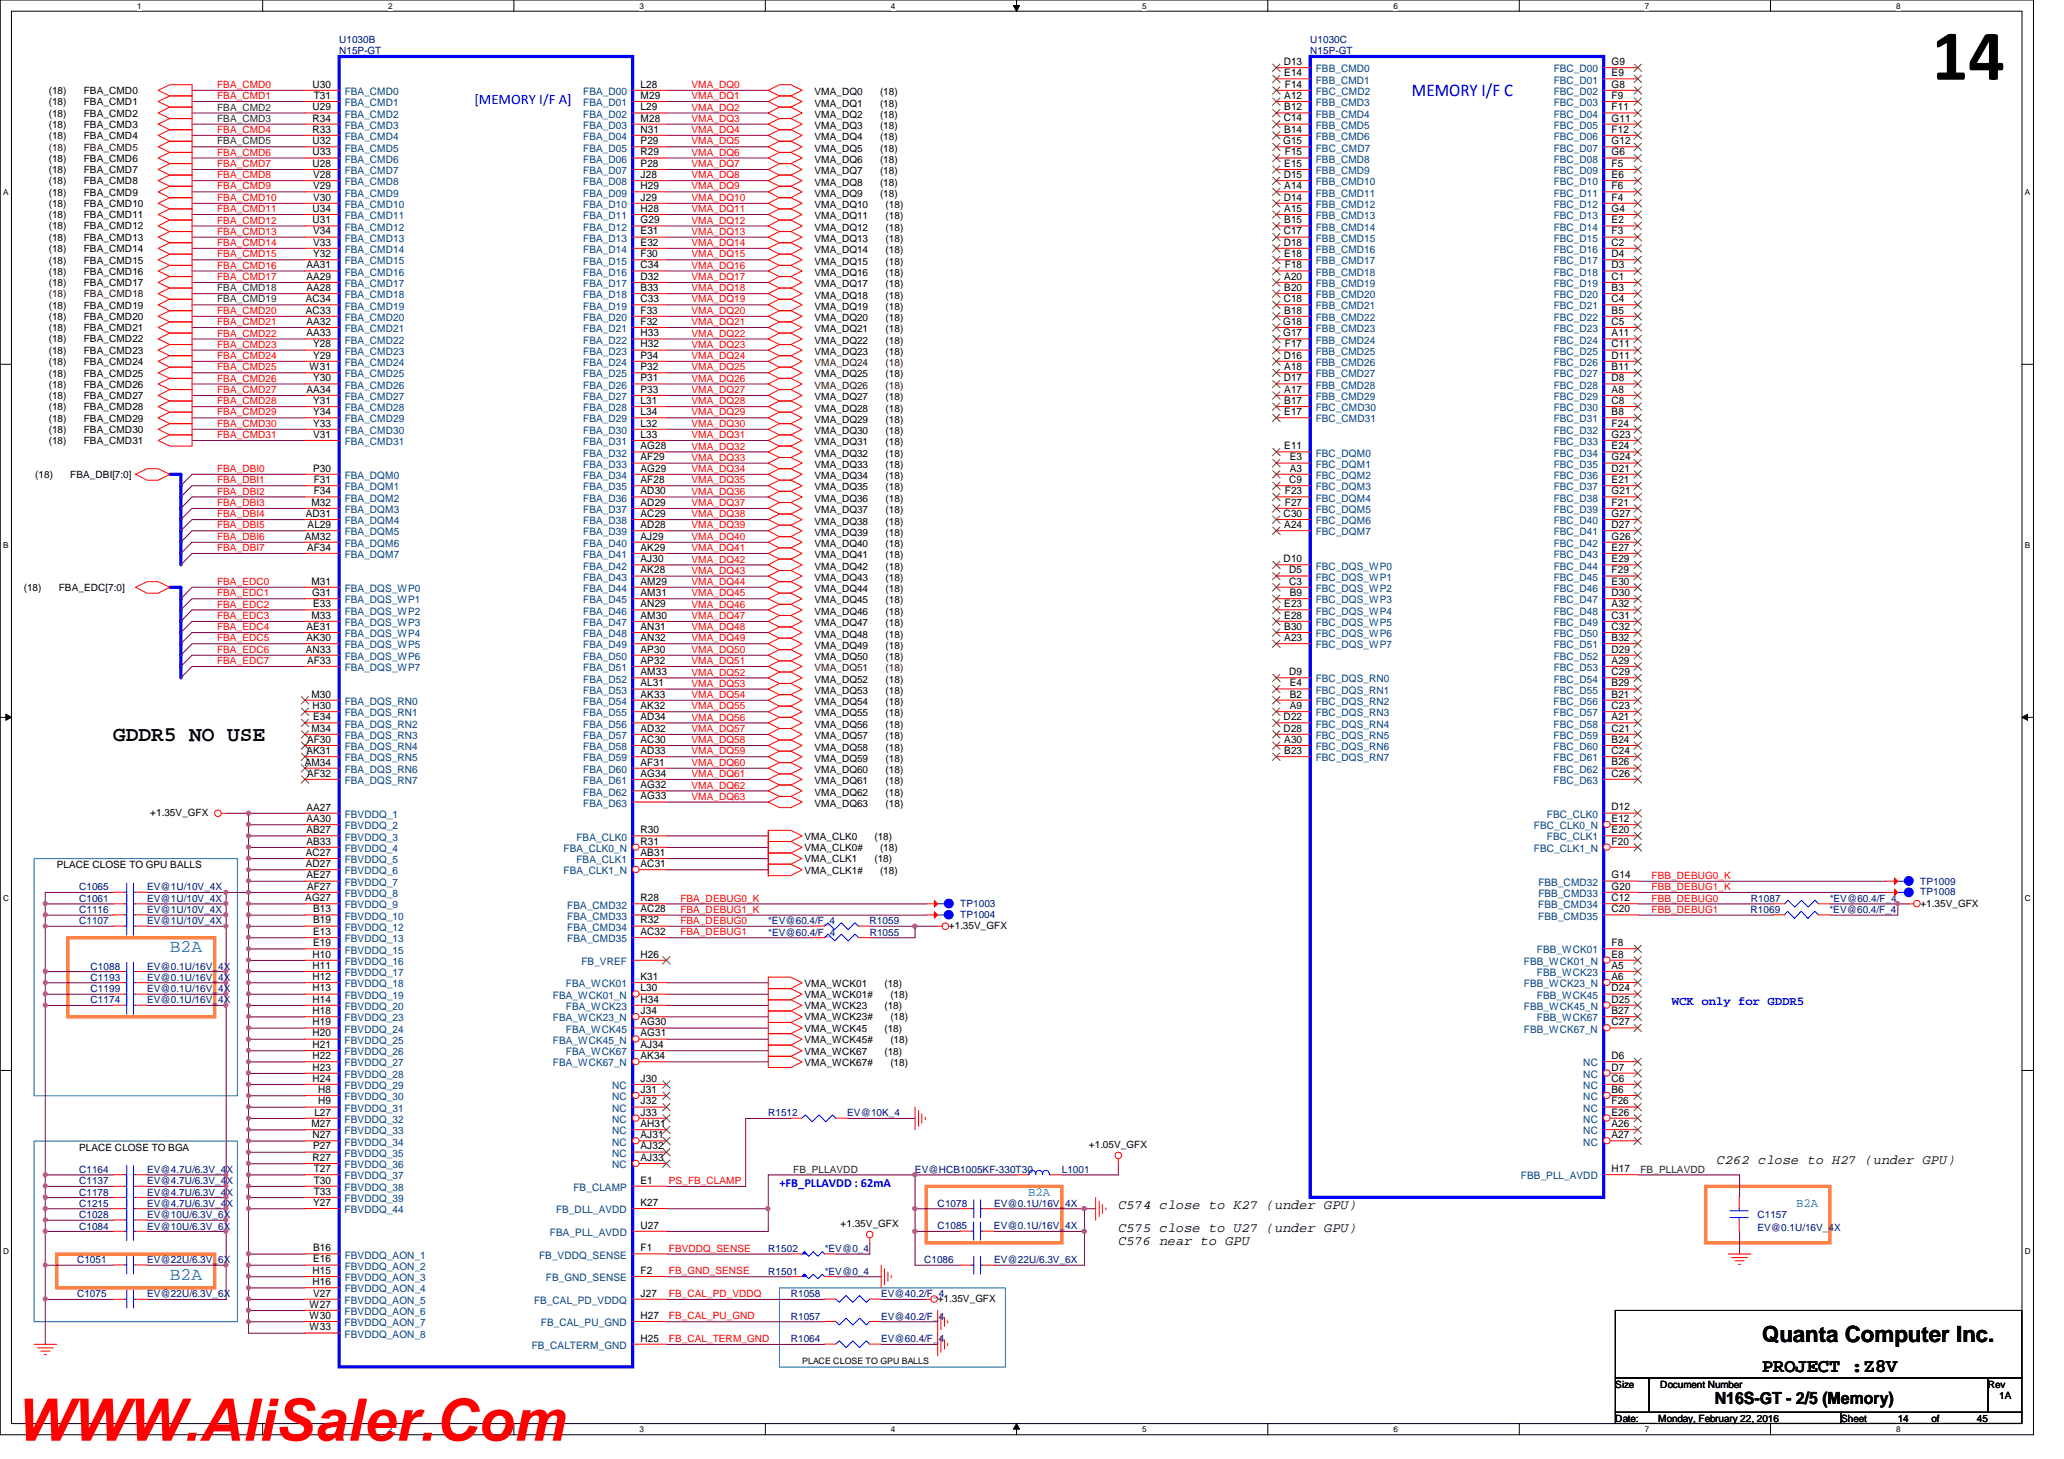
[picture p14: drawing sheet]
<svg xmlns="http://www.w3.org/2000/svg" width="297mm" height="210mm" viewBox="0 0 297 210" stroke-linecap="round" stroke-linejoin="round" font-family="sans-serif">
<defs><g id="words">
<text font-size="10.4" x="278" y="11.5">14</text>
<text font-size="8.5" fill="#f00" x="2.5" y="207.3">WWW.AliSaler.Com</text>
<text font-size="3.2" x="253.6" y="193.1">Quanta Computer Inc.</text>
<text font-size="3" x="16.3" y="106.6">GDDR5 NO USE</text>
<text font-size="2.8" x="253.6" y="197.4">PROJECT :Z8V</text>
<text font-size="2.6" fill="#00f" x="203.2" y="13.8">MEMORY I/F C</text>
<g font-size="2.6" fill="#0080ff">
<text x="24.4" y="137">B2A</text>
<text x="24.4" y="184.1">B2A</text>
</g>
<text font-size="2.4" x="246.8" y="202">N16S-GT - 2/5 (Memory)</text>
<text font-size="2.1" fill="#00f" x="68.3" y="15">[MEMORY I/F A]</text>
<g font-size="1.9">
<text x="247.1" y="167.4">C262 close to H27 (under GPU)</text>
<text x="160.9" y="173.9">C574 close to K27 (under GPU)</text>
<text x="160.9" y="177.2">C575 close to U27 (under GPU)</text>
<text x="160.9" y="179.2">C576 near to GPU</text>
</g>
<g font-size="1.8" fill="#00f">
<text x="240.6" y="144.6">WCK only for GDDR5</text>
<text x="112.2" y="170.7">+FB_PLLAVDD : 62mA</text>
</g>
<g font-size="1.8" fill="#0080ff">
<text x="148" y="172.1">B2A</text>
<text x="258.5" y="173.7">B2A</text>
</g>
<g font-size="1.5">
<text x="184.7" y="9.4">D13</text>
<text x="184.8" y="11">E14</text>
<text x="231.9" y="11">E9</text>
<text x="231.9" y="9.4">G9</text>
<text x="45" y="17.5">R34</text>
<text x="45" y="15.9">U29</text>
<text x="45" y="12.6">U30</text>
<text x="45.2" y="14.2">T31</text>
<text x="92.2" y="17.5">M28</text>
<text x="92.2" y="15.9">L29</text>
<text x="92.2" y="14.2">M29</text>
<text x="92.2" y="12.6">L28</text>
<text x="184.7" y="17.5">C14</text>
<text x="184.8" y="15.9">B12</text>
<text x="184.8" y="14.2">A12</text>
<text x="184.9" y="12.6">F14</text>
<text x="231.9" y="17.5">G11</text>
<text x="231.9" y="15.9">F11</text>
<text x="231.9" y="14.2">F9</text>
<text x="231.9" y="12.6">G8</text>
<text x="45" y="22.3">U33</text>
<text x="45" y="24">U28</text>
<text x="45" y="19.1">R33</text>
<text x="45" y="20.7">U32</text>
<text x="92.2" y="22.3">R29</text>
<text x="92.2" y="20.7">P29</text>
<text x="92.2" y="19.1">N31</text>
<text x="184.7" y="20.7">G15</text>
<text x="184.8" y="24">E15</text>
<text x="184.8" y="19.1">B14</text>
<text x="184.9" y="22.3">F15</text>
<text x="231.9" y="24">F5</text>
<text x="231.9" y="22.3">G6</text>
<text x="231.9" y="20.7">G12</text>
<text x="231.9" y="19.1">F12</text>
<text x="45.1" y="28.9">V30</text>
<text x="45.1" y="25.6">V28</text>
<text x="45.1" y="27.2">V29</text>
<text x="92.2" y="28.9">J29</text>
<text x="92.2" y="27.2">H29</text>
<text x="92.2" y="24">P28</text>
<text x="92.2" y="25.6">J28</text>
<text x="184.7" y="28.9">D14</text>
<text x="184.7" y="25.6">D15</text>
<text x="184.8" y="27.2">A14</text>
<text x="231.9" y="28.9">F4</text>
<text x="231.9" y="27.2">F6</text>
<text x="231.9" y="25.6">E6</text>
<text x="45" y="30.5">U34</text>
<text x="45" y="32.1">U31</text>
<text x="45.1" y="33.7">V34</text>
<text x="45.1" y="35.3">V33</text>
<text x="92.2" y="35.3">E32</text>
<text x="92.2" y="33.7">E31</text>
<text x="92.2" y="32.1">G29</text>
<text x="92.2" y="30.5">H28</text>
<text x="184.7" y="35.3">D18</text>
<text x="184.7" y="33.7">C17</text>
<text x="184.8" y="32.1">B15</text>
<text x="184.8" y="30.5">A15</text>
<text x="231.9" y="35.3">C2</text>
<text x="231.9" y="33.7">F3</text>
<text x="231.9" y="32.1">E2</text>
<text x="231.9" y="30.5">G4</text>
<text x="44.1" y="40.3">AA29</text>
<text x="44.1" y="41.9">AA28</text>
<text x="44.1" y="38.6">AA31</text>
<text x="45.1" y="37">Y32</text>
<text x="92.2" y="41.9">B33</text>
<text x="92.2" y="40.3">D32</text>
<text x="92.2" y="38.6">C34</text>
<text x="92.2" y="37">F30</text>
<text x="184.8" y="41.9">B20</text>
<text x="184.8" y="40.2">A20</text>
<text x="184.8" y="37">E18</text>
<text x="184.9" y="38.6">F18</text>
<text x="231.9" y="41.9">B3</text>
<text x="231.9" y="40.3">C1</text>
<text x="231.9" y="38.6">D3</text>
<text x="231.9" y="37">D4</text>
<text x="44" y="45.1">AC33</text>
<text x="44" y="43.5">AC34</text>
<text x="44.1" y="46.7">AA32</text>
<text x="92.2" y="46.7">F32</text>
<text x="92.2" y="45.1">F33</text>
<text x="92.2" y="43.5">C33</text>
<text x="184.7" y="46.7">G18</text>
<text x="184.7" y="43.5">C18</text>
<text x="184.8" y="45.1">B18</text>
<text x="231.9" y="46.7">C5</text>
<text x="231.9" y="45.1">B5</text>
<text x="231.9" y="43.5">C4</text>
<text x="44.1" y="48.4">AA33</text>
<text x="44.5" y="53.2">W31</text>
<text x="45.1" y="51.6">Y29</text>
<text x="45.1" y="50">Y28</text>
<text x="92.2" y="53.2">P32</text>
<text x="92.2" y="51.6">P34</text>
<text x="92.2" y="50">H32</text>
<text x="92.2" y="48.4">H33</text>
<text x="184.7" y="48.4">G17</text>
<text x="184.7" y="51.6">D16</text>
<text x="184.8" y="53.2">A18</text>
<text x="184.9" y="50">F17</text>
<text x="231.9" y="53.2">B11</text>
<text x="231.9" y="51.6">D11</text>
<text x="231.9" y="50">C11</text>
<text x="231.9" y="48.4">A11</text>
<text x="44.1" y="56.5">AA34</text>
<text x="45.1" y="59.7">Y34</text>
<text x="45.1" y="58.1">Y31</text>
<text x="45.1" y="54.9">Y30</text>
<text x="92.2" y="58.1">L31</text>
<text x="92.2" y="59.7">L34</text>
<text x="92.2" y="56.5">P33</text>
<text x="92.2" y="54.9">P31</text>
<text x="184.7" y="54.9">D17</text>
<text x="184.8" y="59.7">E17</text>
<text x="184.8" y="58.1">B17</text>
<text x="184.8" y="56.5">A17</text>
<text x="231.9" y="59.7">B8</text>
<text x="231.9" y="58.1">C8</text>
<text x="231.9" y="56.5">A8</text>
<text x="231.9" y="54.9">D8</text>
<text x="45.1" y="63">V31</text>
<text x="45.1" y="61.4">Y33</text>
<text x="92.2" y="64.6">AG28</text>
<text x="92.2" y="63">L33</text>
<text x="92.2" y="61.4">L32</text>
<text x="184.8" y="64.6">E11</text>
<text x="231.9" y="64.6">E24</text>
<text x="231.9" y="63">G23</text>
<text x="231.9" y="61.4">F24</text>
<text x="45.1" y="67.8">P30</text>
<text x="45.2" y="69.5">F31</text>
<text x="45.2" y="71.1">F34</text>
<text x="92.2" y="71.1">AD30</text>
<text x="92.2" y="69.5">AF28</text>
<text x="92.2" y="67.9">AG29</text>
<text x="92.2" y="66.2">AF29</text>
<text x="184.9" y="71.1">F23</text>
<text x="185.5" y="69.5">C9</text>
<text x="185.6" y="67.8">A3</text>
<text x="185.6" y="66.2">E3</text>
<text x="231.9" y="71.1">G21</text>
<text x="231.9" y="69.5">E21</text>
<text x="231.9" y="67.8">D21</text>
<text x="231.9" y="66.2">G24</text>
<text x="43.8" y="77.6">AM32</text>
<text x="44" y="74.4">AD31</text>
<text x="44.3" y="76">AL29</text>
<text x="44.8" y="72.8">M32</text>
<text x="92.2" y="77.6">AJ29</text>
<text x="92.2" y="76">AD28</text>
<text x="92.2" y="74.4">AC29</text>
<text x="92.2" y="72.8">AD29</text>
<text x="184.7" y="74.4">C30</text>
<text x="184.8" y="76">A24</text>
<text x="184.9" y="72.8">F27</text>
<text x="231.9" y="77.6">G26</text>
<text x="231.9" y="76">D27</text>
<text x="231.9" y="74.4">G27</text>
<text x="231.9" y="72.8">F21</text>
<text x="44.2" y="79.2">AF34</text>
<text x="92.2" y="82.5">AK28</text>
<text x="92.2" y="80.9">AJ30</text>
<text x="92.2" y="79.2">AK29</text>
<text x="184.7" y="80.9">D10</text>
<text x="185.5" y="82.5">D5</text>
<text x="231.9" y="82.5">F29</text>
<text x="231.9" y="80.9">E29</text>
<text x="231.9" y="79.2">E27</text>
<text x="44.8" y="89">M33</text>
<text x="44.8" y="84.1">M31</text>
<text x="44.9" y="85.8">G31</text>
<text x="45.1" y="87.4">E33</text>
<text x="92.2" y="89">AM30</text>
<text x="92.2" y="87.4">AN29</text>
<text x="92.2" y="85.8">AM31</text>
<text x="92.2" y="84.1">AM29</text>
<text x="184.8" y="89">E28</text>
<text x="184.8" y="87.4">E23</text>
<text x="185.5" y="84.1">C3</text>
<text x="185.6" y="85.7">B9</text>
<text x="231.9" y="89">C31</text>
<text x="231.9" y="87.4">A32</text>
<text x="231.9" y="85.7">D30</text>
<text x="231.9" y="84.1">E30</text>
<text x="44" y="93.9">AN33</text>
<text x="44.1" y="92.2">AK30</text>
<text x="44.1" y="90.6">AE31</text>
<text x="44.2" y="95.5">AF33</text>
<text x="92.2" y="95.5">AP32</text>
<text x="92.2" y="92.2">AN32</text>
<text x="92.2" y="93.9">AP30</text>
<text x="92.2" y="90.6">AN31</text>
<text x="184.8" y="92.2">A23</text>
<text x="184.8" y="90.6">B30</text>
<text x="231.9" y="95.5">A29</text>
<text x="231.9" y="93.9">D29</text>
<text x="231.9" y="92.2">B32</text>
<text x="231.9" y="90.6">C32</text>
<text x="44.8" y="100.4">M30</text>
<text x="92.2" y="100.4">AK33</text>
<text x="92.2" y="98.7">AL31</text>
<text x="92.2" y="97.1">AM33</text>
<text x="185.5" y="97.1">D9</text>
<text x="185.6" y="102">A9</text>
<text x="185.6" y="100.3">B2</text>
<text x="185.6" y="98.7">E4</text>
<text x="231.9" y="100.4">B21</text>
<text x="231.9" y="98.7">B29</text>
<text x="231.9" y="97.1">C29</text>
<text x="44.2" y="106.9">AF30</text>
<text x="44.8" y="105.3">M34</text>
<text x="45" y="102">H30</text>
<text x="45.1" y="103.6">E34</text>
<text x="92.2" y="106.9">AC30</text>
<text x="92.2" y="105.3">AD32</text>
<text x="92.2" y="103.6">AD34</text>
<text x="92.2" y="102">AK32</text>
<text x="184.7" y="105.3">D28</text>
<text x="184.7" y="103.6">D22</text>
<text x="184.8" y="106.9">A30</text>
<text x="231.9" y="106.9">B24</text>
<text x="231.9" y="105.3">C21</text>
<text x="231.9" y="103.6">A21</text>
<text x="231.9" y="102">C23</text>
<text x="43.8" y="110.1">AM34</text>
<text x="44.1" y="108.5">AK31</text>
<text x="44.2" y="111.7">AF32</text>
<text x="92.2" y="113.4">AG32</text>
<text x="92.2" y="111.7">AG34</text>
<text x="92.2" y="110.1">AF31</text>
<text x="92.2" y="108.5">AD33</text>
<text x="184.8" y="108.5">B23</text>
<text x="231.9" y="111.7">C26</text>
<text x="231.9" y="110.1">B26</text>
<text x="231.9" y="108.5">C24</text>
<text x="44.1" y="119.9">AB27</text>
<text x="44.1" y="116.6">AA27</text>
<text x="44.1" y="118.3">AA30</text>
<text x="92.2" y="119.9">R30</text>
<text x="92.2" y="115">AG33</text>
<text x="231.9" y="119.9">E20</text>
<text x="231.9" y="116.6">D12</text>
<text x="231.9" y="118.3">E12</text>
<text x="44" y="124.7">AD27</text>
<text x="44" y="123.1">AC27</text>
<text x="44.1" y="121.5">AB33</text>
<text x="92.2" y="123.1">AB31</text>
<text x="92.2" y="124.7">AC31</text>
<text x="92.2" y="121.5">R31</text>
<text x="231.9" y="121.5">F20</text>
<text x="43.9" y="129.6">AG27</text>
<text x="44.1" y="126.4">AE27</text>
<text x="44.2" y="128">AF27</text>
<text x="45.1" y="131.3">B13</text>
<text x="92.2" y="131.3">AC28</text>
<text x="92.2" y="129.6">R28</text>
<text x="231.9" y="131.2">C20</text>
<text x="231.9" y="129.6">C12</text>
<text x="231.9" y="128">G20</text>
<text x="231.9" y="126.4">G14</text>
<text x="45" y="137.8">H10</text>
<text x="45.1" y="136.1">E19</text>
<text x="45.1" y="134.5">E13</text>
<text x="45.1" y="132.9">B19</text>
<text x="92.2" y="134.5">AC32</text>
<text x="92.2" y="132.9">R32</text>
<text x="92.2" y="137.8">H26</text>
<text x="231.9" y="137.8">E8</text>
<text x="231.9" y="136.1">F8</text>
<text x="45" y="142.6">H13</text>
<text x="45" y="139.4">H11</text>
<text x="45" y="141">H12</text>
<text x="92.2" y="142.6">L30</text>
<text x="92.2" y="141">K31</text>
<text x="231.9" y="141">A6</text>
<text x="231.9" y="142.6">D24</text>
<text x="231.9" y="139.4">A5</text>
<text x="45" y="149.1">H20</text>
<text x="45" y="147.5">H19</text>
<text x="45" y="145.9">H18</text>
<text x="45" y="144.2">H14</text>
<text x="92.2" y="149.1">AG31</text>
<text x="92.2" y="145.9">J34</text>
<text x="92.2" y="147.5">AG30</text>
<text x="92.2" y="144.2">H34</text>
<text x="231.9" y="147.5">C27</text>
<text x="231.9" y="144.2">D25</text>
<text x="231.9" y="145.9">B27</text>
<text x="45" y="155.6">H24</text>
<text x="45" y="152.4">H22</text>
<text x="45" y="154">H23</text>
<text x="45" y="150.8">H21</text>
<text x="92.2" y="152.4">AK34</text>
<text x="92.2" y="155.6">J30</text>
<text x="92.2" y="150.8">AJ34</text>
<text x="231.9" y="155.6">C6</text>
<text x="231.9" y="154">D7</text>
<text x="231.9" y="152.4">D6</text>
<text x="45.2" y="160.5">L27</text>
<text x="45.8" y="158.9">H9</text>
<text x="45.8" y="157.2">H8</text>
<text x="92.2" y="160.5">J33</text>
<text x="92.2" y="158.9">J32</text>
<text x="92.2" y="157.2">J31</text>
<text x="231.9" y="160.5">E26</text>
<text x="231.9" y="158.9">F26</text>
<text x="231.9" y="157.2">B6</text>
<text x="44.8" y="162.1">M27</text>
<text x="45" y="167">R27</text>
<text x="45" y="163.8">N27</text>
<text x="45.1" y="165.4">P27</text>
<text x="92.2" y="167">AJ33</text>
<text x="92.2" y="165.4">AJ32</text>
<text x="92.2" y="163.8">AJ31</text>
<text x="92.2" y="162.1">AH31</text>
<text x="231.9" y="163.7">A27</text>
<text x="231.9" y="162.1">A26</text>
<text x="45.1" y="173.5">Y27</text>
<text x="45.2" y="170.3">T30</text>
<text x="45.2" y="171.9">T33</text>
<text x="45.2" y="168.6">T27</text>
<text x="92.2" y="170.3">E1</text>
<text x="92.2" y="173.5">K27</text>
<text x="231.9" y="168.6">H17</text>
<text x="92.2" y="176.8">U27</text>
<text x="45" y="184.9">H16</text>
<text x="45" y="183.3">H15</text>
<text x="45.1" y="181.6">E16</text>
<text x="45.1" y="180">B16</text>
<text x="92.2" y="183.3">F2</text>
<text x="92.2" y="180">F1</text>
<text x="44.5" y="191.4">W33</text>
<text x="44.5" y="188.1">W27</text>
<text x="44.5" y="189.7">W30</text>
<text x="45.1" y="186.5">V27</text>
<text x="92.2" y="189.7">H27</text>
<text x="92.2" y="186.5">J27</text>
<text x="92.2" y="193">H25</text>
</g>
<g font-size="1.5" fill="#004080">
<text x="189.4" y="10.4">FBB_CMD0</text>
<text x="223.6" y="10.4">FBC_D00</text>
<text x="49.6" y="15.3">FBA_CMD1</text>
<text x="49.6" y="16.9">FBA_CMD2</text>
<text x="49.6" y="13.7">FBA_CMD0</text>
<text x="83.9" y="16.9">FBA_D02</text>
<text x="83.9" y="15.3">FBA_D01</text>
<text x="83.9" y="13.7">FBA_D00</text>
<text x="189.4" y="16.9">FBB_CMD4</text>
<text x="189.4" y="15.3">FBB_CMD3</text>
<text x="189.4" y="13.7">FBC_CMD2</text>
<text x="189.4" y="12">FBB_CMD1</text>
<text x="223.6" y="16.9">FBC_D04</text>
<text x="223.6" y="15.3">FBC_D03</text>
<text x="223.6" y="13.7">FBC_D02</text>
<text x="223.6" y="12">FBC_D01</text>
<text x="49.6" y="23.4">FBA_CMD6</text>
<text x="49.6" y="20.1">FBA_CMD4</text>
<text x="49.6" y="21.8">FBA_CMD5</text>
<text x="49.6" y="18.5">FBA_CMD3</text>
<text x="83.9" y="23.4">FBA_D06</text>
<text x="83.9" y="21.8">FBA_D05</text>
<text x="83.9" y="20.1">FBA_D04</text>
<text x="83.9" y="18.5">FBA_D03</text>
<text x="189.4" y="23.4">FBB_CMD8</text>
<text x="189.4" y="21.8">FBC_CMD7</text>
<text x="189.4" y="20.1">FBB_CMD6</text>
<text x="189.4" y="18.5">FBB_CMD5</text>
<text x="223.6" y="23.4">FBC_D08</text>
<text x="223.6" y="21.8">FBC_D07</text>
<text x="223.6" y="20.1">FBC_D06</text>
<text x="223.6" y="18.5">FBC_D05</text>
<text x="49.6" y="29.9">FBA_CMD10</text>
<text x="49.6" y="26.7">FBA_CMD8</text>
<text x="49.6" y="28.3">FBA_CMD9</text>
<text x="49.6" y="25.1">FBA_CMD7</text>
<text x="83.9" y="29.9">FBA_D10</text>
<text x="83.9" y="28.3">FBA_D09</text>
<text x="83.9" y="25.1">FBA_D07</text>
<text x="83.9" y="26.7">FBA_D08</text>
<text x="189.4" y="29.9">FBB_CMD12</text>
<text x="189.4" y="28.3">FBB_CMD11</text>
<text x="189.4" y="26.7">FBB_CMD10</text>
<text x="189.4" y="25.1">FBB_CMD9</text>
<text x="223.6" y="29.9">FBC_D12</text>
<text x="223.6" y="28.3">FBC_D11</text>
<text x="223.6" y="26.7">FBC_D10</text>
<text x="223.6" y="25.1">FBC_D09</text>
<text x="49.6" y="34.8">FBA_CMD13</text>
<text x="49.6" y="31.5">FBA_CMD11</text>
<text x="49.6" y="33.2">FBA_CMD12</text>
<text x="83.9" y="34.8">FBA_D13</text>
<text x="83.9" y="33.2">FBA_D12</text>
<text x="83.9" y="31.5">FBA_D11</text>
<text x="189.4" y="34.8">FBB_CMD15</text>
<text x="189.4" y="33.2">FBB_CMD14</text>
<text x="189.4" y="31.5">FBB_CMD13</text>
<text x="223.6" y="34.8">FBC_D15</text>
<text x="223.6" y="33.2">FBC_D14</text>
<text x="223.6" y="31.5">FBC_D13</text>
<text x="49.6" y="41.3">FBA_CMD17</text>
<text x="49.6" y="38.1">FBA_CMD15</text>
<text x="49.6" y="39.7">FBA_CMD16</text>
<text x="49.6" y="36.4">FBA_CMD14</text>
<text x="83.9" y="41.3">FBA_D17</text>
<text x="83.9" y="39.7">FBA_D16</text>
<text x="83.9" y="38.1">FBA_D15</text>
<text x="83.9" y="36.4">FBA_D14</text>
<text x="189.4" y="41.3">FBB_CMD19</text>
<text x="189.4" y="39.7">FBB_CMD18</text>
<text x="189.4" y="38">FBB_CMD17</text>
<text x="189.4" y="36.4">FBB_CMD16</text>
<text x="223.6" y="41.3">FBC_D19</text>
<text x="223.6" y="39.7">FBC_D18</text>
<text x="223.6" y="38">FBC_D17</text>
<text x="223.6" y="36.4">FBC_D16</text>
<text x="49.6" y="46.2">FBA_CMD20</text>
<text x="49.6" y="47.8">FBA_CMD21</text>
<text x="49.6" y="44.5">FBA_CMD19</text>
<text x="49.6" y="42.9">FBA_CMD18</text>
<text x="83.9" y="47.8">FBA_D21</text>
<text x="83.9" y="46.2">FBA_D20</text>
<text x="83.9" y="44.5">FBA_D19</text>
<text x="83.9" y="42.9">FBA_D18</text>
<text x="189.4" y="47.8">FBB_CMD23</text>
<text x="189.4" y="46.2">FBB_CMD22</text>
<text x="189.4" y="44.5">FBB_CMD21</text>
<text x="189.4" y="42.9">FBB_CMD20</text>
<text x="223.6" y="47.8">FBC_D23</text>
<text x="223.6" y="46.2">FBC_D22</text>
<text x="223.6" y="44.5">FBC_D21</text>
<text x="223.6" y="42.9">FBC_D20</text>
<text x="49.6" y="52.7">FBA_CMD24</text>
<text x="49.6" y="49.4">FBA_CMD22</text>
<text x="49.6" y="51">FBA_CMD23</text>
<text x="83.9" y="52.7">FBA_D24</text>
<text x="83.9" y="51">FBA_D23</text>
<text x="83.9" y="49.4">FBA_D22</text>
<text x="189.4" y="52.7">FBB_CMD26</text>
<text x="189.4" y="51">FBB_CMD25</text>
<text x="189.4" y="49.4">FBB_CMD24</text>
<text x="223.6" y="52.7">FBC_D26</text>
<text x="223.6" y="51">FBC_D25</text>
<text x="223.6" y="49.4">FBC_D24</text>
<text x="49.6" y="57.6">FBA_CMD27</text>
<text x="49.6" y="59.2">FBA_CMD28</text>
<text x="49.6" y="55.9">FBA_CMD26</text>
<text x="49.6" y="54.3">FBA_CMD25</text>
<text x="83.9" y="59.2">FBA_D28</text>
<text x="83.9" y="57.6">FBA_D27</text>
<text x="83.9" y="55.9">FBA_D26</text>
<text x="83.9" y="54.3">FBA_D25</text>
<text x="189.4" y="59.2">FBC_CMD30</text>
<text x="189.4" y="57.6">FBB_CMD29</text>
<text x="189.4" y="55.9">FBB_CMD28</text>
<text x="189.4" y="54.3">FBB_CMD27</text>
<text x="223.6" y="59.2">FBC_D30</text>
<text x="223.6" y="57.6">FBC_D29</text>
<text x="223.6" y="55.9">FBC_D28</text>
<text x="223.6" y="54.3">FBC_D27</text>
<text x="49.6" y="64">FBA_CMD31</text>
<text x="49.6" y="60.8">FBA_CMD29</text>
<text x="49.6" y="62.4">FBA_CMD30</text>
<text x="83.9" y="65.7">FBA_D32</text>
<text x="83.9" y="64">FBA_D31</text>
<text x="83.9" y="62.4">FBA_D30</text>
<text x="83.9" y="60.8">FBA_D29</text>
<text x="189.4" y="65.7">FBC_DQM0</text>
<text x="189.4" y="60.8">FBC_CMD31</text>
<text x="223.6" y="65.7">FBC_D34</text>
<text x="223.6" y="64">FBC_D33</text>
<text x="223.6" y="62.4">FBC_D32</text>
<text x="223.6" y="60.8">FBC_D31</text>
<text x="49.6" y="70.6">FBA_DQM1</text>
<text x="49.6" y="68.9">FBA_DQM0</text>
<text x="83.9" y="70.6">FBA_D35</text>
<text x="83.9" y="68.9">FBA_D34</text>
<text x="83.9" y="67.3">FBA_D33</text>
<text x="189.4" y="70.6">FBC_DQM3</text>
<text x="189.4" y="68.9">FBC_DQM2</text>
<text x="189.4" y="67.3">FBC_DQM1</text>
<text x="223.6" y="70.6">FBC_D37</text>
<text x="223.6" y="68.9">FBC_D36</text>
<text x="223.6" y="67.3">FBC_D35</text>
<text x="49.6" y="75.4">FBA_DQM4</text>
<text x="49.6" y="77">FBA_DQM5</text>
<text x="49.6" y="73.8">FBA_DQM3</text>
<text x="49.6" y="72.2">FBA_DQM2</text>
<text x="83.9" y="77">FBA_D39</text>
<text x="83.9" y="75.4">FBA_D38</text>
<text x="83.9" y="73.8">FBA_D37</text>
<text x="83.9" y="72.2">FBA_D36</text>
<text x="189.4" y="77">FBC_DQM7</text>
<text x="189.4" y="75.4">FBC_DQM6</text>
<text x="189.4" y="73.8">FBC_DQM5</text>
<text x="189.4" y="72.2">FBC_DQM4</text>
<text x="223.6" y="77">FBC_D41</text>
<text x="223.6" y="75.4">FBC_D40</text>
<text x="223.6" y="73.8">FBC_D39</text>
<text x="223.6" y="72.2">FBC_D38</text>
<text x="49.6" y="78.7">FBA_DQM6</text>
<text x="49.6" y="80.3">FBA_DQM7</text>
<text x="83.9" y="83.6">FBA_D43</text>
<text x="83.9" y="81.9">FBA_D42</text>
<text x="83.9" y="80.3">FBA_D41</text>
<text x="83.9" y="78.7">FBA_D40</text>
<text x="189.4" y="83.5">FBC_DQS_WP1</text>
<text x="189.4" y="81.9">FBC_DQS_WP0</text>
<text x="223.6" y="83.5">FBC_D45</text>
<text x="223.6" y="81.9">FBC_D44</text>
<text x="223.6" y="80.3">FBC_D43</text>
<text x="223.6" y="78.7">FBC_D42</text>
<text x="49.6" y="88.4">FBA_DQS_WP2</text>
<text x="49.6" y="85.2">FBA_DQS_WP0</text>
<text x="49.6" y="86.8">FBA_DQS_WP1</text>
<text x="83.9" y="88.4">FBA_D46</text>
<text x="83.9" y="86.8">FBA_D45</text>
<text x="83.9" y="85.2">FBA_D44</text>
<text x="189.4" y="88.4">FBC_DQS_WP4</text>
<text x="189.4" y="86.8">FBC_DQS_WP3</text>
<text x="189.4" y="85.2">FBC_DQS_WP2</text>
<text x="223.6" y="88.4">FBC_D48</text>
<text x="223.6" y="86.8">FBC_D47</text>
<text x="223.6" y="85.2">FBC_D46</text>
<text x="49.6" y="93.3">FBA_DQS_WP5</text>
<text x="49.6" y="94.9">FBA_DQS_WP6</text>
<text x="49.6" y="90.1">FBA_DQS_WP3</text>
<text x="49.6" y="91.7">FBA_DQS_WP4</text>
<text x="83.9" y="93.3">FBA_D49</text>
<text x="83.9" y="94.9">FBA_D50</text>
<text x="83.9" y="91.7">FBA_D48</text>
<text x="83.9" y="90.1">FBA_D47</text>
<text x="189.3" y="93.3">FBC_DQS_WP7</text>
<text x="189.3" y="91.7">FBC_DQS_WP6</text>
<text x="189.4" y="90.1">FBC_DQS_WP5</text>
<text x="223.6" y="94.9">FBC_D52</text>
<text x="223.6" y="93.3">FBC_D51</text>
<text x="223.6" y="91.7">FBC_D50</text>
<text x="223.6" y="90.1">FBC_D49</text>
<text x="49.6" y="96.5">FBA_DQS_WP7</text>
<text x="49.6" y="101.4">FBA_DQS_RN0</text>
<text x="83.9" y="101.4">FBA_D54</text>
<text x="83.9" y="99.8">FBA_D53</text>
<text x="83.9" y="98.2">FBA_D52</text>
<text x="83.9" y="96.5">FBA_D51</text>
<text x="189.3" y="101.4">FBC_DQS_RN2</text>
<text x="189.3" y="99.8">FBC_DQS_RN1</text>
<text x="189.3" y="98.2">FBC_DQS_RN0</text>
<text x="223.6" y="101.4">FBC_D56</text>
<text x="223.6" y="99.8">FBC_D55</text>
<text x="223.6" y="98.2">FBC_D54</text>
<text x="223.6" y="96.5">FBC_D53</text>
<text x="49.6" y="107.9">FBA_DQS_RN4</text>
<text x="49.6" y="106.3">FBA_DQS_RN3</text>
<text x="49.6" y="103.1">FBA_DQS_RN1</text>
<text x="49.6" y="104.7">FBA_DQS_RN2</text>
<text x="83.9" y="107.9">FBA_D58</text>
<text x="83.9" y="106.3">FBA_D57</text>
<text x="83.9" y="104.7">FBA_D56</text>
<text x="83.9" y="103.1">FBA_D55</text>
<text x="189.3" y="107.9">FBC_DQS_RN6</text>
<text x="189.3" y="106.3">FBC_DQS_RN5</text>
<text x="189.3" y="104.7">FBC_DQS_RN4</text>
<text x="189.3" y="103.1">FBC_DQS_RN3</text>
<text x="223.6" y="107.9">FBC_D60</text>
<text x="223.6" y="106.3">FBC_D59</text>
<text x="223.6" y="104.7">FBC_D58</text>
<text x="223.6" y="103.1">FBC_D57</text>
<text x="49.6" y="111.2">FBA_DQS_RN6</text>
<text x="49.6" y="112.8">FBA_DQS_RN7</text>
<text x="49.6" y="109.5">FBA_DQS_RN5</text>
<text x="83.9" y="112.8">FBA_D61</text>
<text x="83.9" y="111.2">FBA_D60</text>
<text x="83.9" y="109.5">FBA_D59</text>
<text x="189.3" y="109.5">FBC_DQS_RN7</text>
<text x="223.6" y="112.8">FBC_D63</text>
<text x="223.6" y="111.2">FBC_D62</text>
<text x="223.6" y="109.5">FBC_D61</text>
<text x="49.6" y="117.7">FBVDDQ_1</text>
<text x="49.6" y="119.3">FBVDDQ_2</text>
<text x="83.9" y="116.1">FBA_D63</text>
<text x="83.9" y="114.5">FBA_D62</text>
<text x="220.8" y="119.3">FBC_CLK0_N</text>
<text x="222.6" y="117.7">FBC_CLK0</text>
<text x="49.6" y="125.8">FBVDDQ_6</text>
<text x="49.6" y="122.6">FBVDDQ_4</text>
<text x="49.6" y="124.2">FBVDDQ_5</text>
<text x="49.6" y="120.9">FBVDDQ_3</text>
<text x="81.1" y="125.8">FBA_CLK1_N</text>
<text x="81.1" y="122.6">FBA_CLK0_N</text>
<text x="83" y="124.2">FBA_CLK1</text>
<text x="83" y="120.9">FBA_CLK0</text>
<text x="220.8" y="122.6">FBC_CLK1_N</text>
<text x="222.6" y="120.9">FBC_CLK1</text>
<text x="49.6" y="129.1">FBVDDQ_8</text>
<text x="49.6" y="130.7">FBVDDQ_9</text>
<text x="49.6" y="127.4">FBVDDQ_7</text>
<text x="81.6" y="130.7">FBA_CMD32</text>
<text x="221.4" y="130.7">FBB_CMD34</text>
<text x="221.4" y="129">FBB_CMD33</text>
<text x="221.4" y="127.4">FBB_CMD32</text>
<text x="49.6" y="137.2">FBVDDQ_15</text>
<text x="49.6" y="135.6">FBVDDQ_13</text>
<text x="49.6" y="133.9">FBVDDQ_12</text>
<text x="49.6" y="132.3">FBVDDQ_10</text>
<text x="81.6" y="135.6">FBA_CMD35</text>
<text x="81.6" y="133.9">FBA_CMD34</text>
<text x="81.6" y="132.3">FBA_CMD33</text>
<text x="221.2" y="137.2">FBB_WCK01</text>
<text x="221.4" y="132.3">FBB_CMD35</text>
<text x="49.6" y="143.7">FBVDDQ_19</text>
<text x="49.6" y="140.4">FBVDDQ_17</text>
<text x="49.6" y="142">FBVDDQ_18</text>
<text x="49.6" y="138.8">FBVDDQ_16</text>
<text x="79.6" y="143.7">FBA_WCK01_N</text>
<text x="81.4" y="142">FBA_WCK01</text>
<text x="83.7" y="138.8">FB_VREF</text>
<text x="219.3" y="142">FBB_WCK23_N</text>
<text x="219.3" y="138.8">FBB_WCK01_N</text>
<text x="221.2" y="143.7">FBB_WCK45</text>
<text x="221.2" y="140.4">FBB_WCK23</text>
<text x="49.6" y="148.6">FBVDDQ_24</text>
<text x="49.6" y="147">FBVDDQ_23</text>
<text x="49.6" y="145.3">FBVDDQ_20</text>
<text x="79.6" y="147">FBA_WCK23_N</text>
<text x="81.4" y="148.6">FBA_WCK45</text>
<text x="81.4" y="145.3">FBA_WCK23</text>
<text x="219.3" y="148.6">FBB_WCK67_N</text>
<text x="219.3" y="145.3">FBB_WCK45_N</text>
<text x="221.2" y="146.9">FBB_WCK67</text>
<text x="49.6" y="153.4">FBVDDQ_27</text>
<text x="49.6" y="155.1">FBVDDQ_28</text>
<text x="49.6" y="150.2">FBVDDQ_25</text>
<text x="49.6" y="151.8">FBVDDQ_26</text>
<text x="79.6" y="153.4">FBA_WCK67_N</text>
<text x="79.6" y="150.2">FBA_WCK45_N</text>
<text x="81.4" y="151.8">FBA_WCK67</text>
<text x="227.9" y="155.1">NC</text>
<text x="227.9" y="153.4">NC</text>
<text x="49.6" y="161.6">FBVDDQ_32</text>
<text x="49.6" y="159.9">FBVDDQ_31</text>
<text x="49.6" y="156.7">FBVDDQ_29</text>
<text x="49.6" y="158.3">FBVDDQ_30</text>
<text x="88.1" y="161.6">NC</text>
<text x="88.1" y="159.9">NC</text>
<text x="88.1" y="158.3">NC</text>
<text x="88.1" y="156.7">NC</text>
<text x="227.9" y="161.5">NC</text>
<text x="227.9" y="159.9">NC</text>
<text x="227.9" y="158.3">NC</text>
<text x="227.9" y="156.7">NC</text>
<text x="49.6" y="164.8">FBVDDQ_34</text>
<text x="49.6" y="166.4">FBVDDQ_35</text>
<text x="49.6" y="163.2">FBVDDQ_33</text>
<text x="88.1" y="166.4">NC</text>
<text x="88.1" y="164.8">NC</text>
<text x="88.1" y="163.2">NC</text>
<text x="227.9" y="164.8">NC</text>
<text x="227.9" y="163.2">NC</text>
<text x="49.6" y="171.3">FBVDDQ_38</text>
<text x="49.6" y="172.9">FBVDDQ_39</text>
<text x="49.6" y="168.1">FBVDDQ_36</text>
<text x="49.6" y="169.7">FBVDDQ_37</text>
<text x="82.5" y="171.3">FB_CLAMP</text>
<text x="88.1" y="168.1">NC</text>
<text x="218.9" y="169.7">FBB_PLL_AVDD</text>
<text x="49.6" y="174.5">FBVDDQ_44</text>
<text x="79.1" y="177.8">FBA_PLL_AVDD</text>
<text x="80" y="174.6">FB_DLL_AVDD</text>
<text x="49.6" y="185.9">FBVDDQ_AON_4</text>
<text x="49.6" y="184.3">FBVDDQ_AON_3</text>
<text x="49.6" y="182.7">FBVDDQ_AON_2</text>
<text x="49.6" y="181.1">FBVDDQ_AON_1</text>
<text x="77.6" y="181.1">FB_VDDQ_SENSE</text>
<text x="78.6" y="184.3">FB_GND_SENSE</text>
<text x="49.6" y="189.2">FBVDDQ_AON_6</text>
<text x="49.6" y="190.8">FBVDDQ_AON_7</text>
<text x="49.6" y="187.6">FBVDDQ_AON_5</text>
<text x="76.9" y="187.6">FB_CAL_PD_VDDQ</text>
<text x="77.8" y="190.8">FB_CAL_PU_GND</text>
<text x="49.6" y="192.5">FBVDDQ_AON_8</text>
<text x="76.5" y="194.1">FB_CALTERM_GND</text>
</g>
<g font-size="1.4" fill="#000080">
<text x="48.8" y="6.2">U1030B</text>
<text x="48.8" y="7.8">N15P-GT</text>
<text x="188.6" y="6.2">U1030C</text>
<text x="188.6" y="7.8">N15P-GT</text>
<text x="11.4" y="131.4">C1116</text>
<text x="11.4" y="128.1">C1065</text>
<text x="11.4" y="129.7">C1061</text>
<text x="21.2" y="131.4">EV@1U/10V_4X</text>
<text x="21.2" y="128.1">EV@1U/10V_4X</text>
<text x="21.2" y="129.7">EV@1U/10V_4X</text>
<text x="138.2" y="130.5">TP1003</text>
<text x="251.9" y="131.4">R1069</text>
<text x="252" y="129.7">R1087</text>
<text x="263.3" y="131.4">*EV@60.4/F_4</text>
<text x="263.3" y="129.7">*EV@60.4/F_4</text>
<text x="276.4" y="128.8">TP1008</text>
<text x="276.4" y="127.3">TP1009</text>
<text x="11.4" y="133">C1107</text>
<text x="21.2" y="133">EV@1U/10V_4X</text>
<text x="110.5" y="133">*EV@60.4/F_4</text>
<text x="110.6" y="134.6">*EV@60.4/F_4</text>
<text x="125.1" y="133">R1059</text>
<text x="125.2" y="134.6">R1055</text>
<text x="138.2" y="132">TP1004</text>
<text x="13" y="141.1">C1193</text>
<text x="13" y="142.7">C1199</text>
<text x="13" y="139.5">C1088</text>
<text x="21.2" y="141.1">EV@0.1U/16V_4X</text>
<text x="21.2" y="142.7">EV@0.1U/16V_4X</text>
<text x="21.2" y="139.5">EV@0.1U/16V_4X</text>
<text x="13" y="144.4">C1174</text>
<text x="21.2" y="144.4">EV@0.1U/16V_4X</text>
<text x="110.5" y="160.6">R1512</text>
<text x="121.9" y="160.6">EV@10K_4</text>
<text x="11.4" y="168.7">C1164</text>
<text x="11.4" y="172">C1178</text>
<text x="11.4" y="170.4">C1137</text>
<text x="11.4" y="173.6">C1215</text>
<text x="21.2" y="168.7">EV@4.7U/6.3V_4X</text>
<text x="21.2" y="172">EV@4.7U/6.3V_4X</text>
<text x="21.2" y="170.4">EV@4.7U/6.3V_4X</text>
<text x="21.2" y="173.6">EV@4.7U/6.3V_4X</text>
<text x="131.7" y="168.8">EV@HCB1005KF-330T30</text>
<text x="134.9" y="173.6">C1078</text>
<text x="143.1" y="173.6">EV@0.1U/16V_4X</text>
<text x="152.8" y="168.8">L1001</text>
<text x="11.4" y="175.2">C1028</text>
<text x="11.4" y="176.9">C1084</text>
<text x="21.2" y="175.2">EV@10U/6.3V_6X</text>
<text x="21.2" y="176.9">EV@10U/6.3V_6X</text>
<text x="134.9" y="176.9">C1085</text>
<text x="143" y="176.9">EV@0.1U/16V_4X</text>
<text x="252.9" y="175.2">C1157</text>
<text x="252.9" y="177.2">EV@0.1U/16V_4X</text>
<text x="11.1" y="181.7">C1051</text>
<text x="21.2" y="181.7">EV@22U/6.3V_6X</text>
<text x="110.6" y="183.4">R1501</text>
<text x="110.6" y="180.2">R1502</text>
<text x="118.7" y="183.4">*EV@0_4</text>
<text x="118.7" y="180.2">*EV@0_4</text>
<text x="133" y="181.8">C1086</text>
<text x="143.1" y="181.8">EV@22U/6.3V_6X</text>
<text x="11.1" y="186.6">C1075</text>
<text x="21.2" y="186.6">EV@22U/6.3V_6X</text>
<text x="113.8" y="189.9">R1057</text>
<text x="113.8" y="186.6">R1058</text>
<text x="126.8" y="189.9">EV@40.2/F_4</text>
<text x="126.8" y="186.6">EV@40.2/F_4</text>
<text x="113.8" y="193.1">R1064</text>
<text x="126.8" y="193.1">EV@60.4/F_4</text>
</g>
<g font-size="1.4">
<text x="7" y="15.2">(18)</text>
<text x="7" y="13.5">(18)</text>
<text x="7" y="16.8">(18)</text>
<text x="12.1" y="15.2">FBA_CMD1</text>
<text x="12.1" y="13.5">FBA_CMD0</text>
<text x="12.1" y="16.8">FBA_CMD2</text>
<text x="117.2" y="16.9">VMA_DQ2</text>
<text x="117.2" y="15.3">VMA_DQ1</text>
<text x="117.2" y="13.7">VMA_DQ0</text>
<text x="126.6" y="16.9">(18)</text>
<text x="126.6" y="15.3">(18)</text>
<text x="126.6" y="13.7">(18)</text>
<text x="7" y="18.4">(18)</text>
<text x="7" y="20">(18)</text>
<text x="7" y="23.3">(18)</text>
<text x="12.1" y="18.4">FBA_CMD3</text>
<text x="12.1" y="20">FBA_CMD4</text>
<text x="12.1" y="23.3">FBA_CMD6</text>
<text x="117.2" y="23.5">VMA_DQ6</text>
<text x="117.2" y="21.8">VMA_DQ5</text>
<text x="117.2" y="20.2">VMA_DQ4</text>
<text x="117.2" y="18.6">VMA_DQ3</text>
<text x="126.6" y="23.5">(18)</text>
<text x="126.6" y="21.8">(18)</text>
<text x="126.6" y="20.2">(18)</text>
<text x="126.6" y="18.6">(18)</text>
<text x="7" y="24.9">(18)</text>
<text x="7" y="26.5">(18)</text>
<text x="7" y="28.1">(18)</text>
<text x="7" y="29.8">(18)</text>
<text x="12.1" y="24.9">FBA_CMD7</text>
<text x="12.1" y="26.5">FBA_CMD8</text>
<text x="12.1" y="28.1">FBA_CMD9</text>
<text x="12.1" y="29.8">FBA_CMD10</text>
<text x="117.2" y="29.9">VMA_DQ10</text>
<text x="117.2" y="28.3">VMA_DQ9</text>
<text x="117.2" y="26.7">VMA_DQ8</text>
<text x="117.2" y="25.1">VMA_DQ7</text>
<text x="126.6" y="28.3">(18)</text>
<text x="126.6" y="26.7">(18)</text>
<text x="126.6" y="25.1">(18)</text>
<text x="127.5" y="29.9">(18)</text>
<text x="7" y="34.7">(18)</text>
<text x="7" y="31.4">(18)</text>
<text x="7" y="33">(18)</text>
<text x="12.1" y="34.7">FBA_CMD13</text>
<text x="12.1" y="31.4">FBA_CMD11</text>
<text x="12.1" y="33">FBA_CMD12</text>
<text x="117.2" y="34.8">VMA_DQ13</text>
<text x="117.2" y="33.2">VMA_DQ12</text>
<text x="117.2" y="31.6">VMA_DQ11</text>
<text x="127.5" y="34.8">(18)</text>
<text x="127.5" y="33.2">(18)</text>
<text x="127.5" y="31.6">(18)</text>
<text x="7" y="36.3">(18)</text>
<text x="7" y="41.1">(18)</text>
<text x="7" y="37.9">(18)</text>
<text x="7" y="39.5">(18)</text>
<text x="12.1" y="36.3">FBA_CMD14</text>
<text x="12.1" y="41.1">FBA_CMD17</text>
<text x="12.1" y="37.9">FBA_CMD15</text>
<text x="12.1" y="39.5">FBA_CMD16</text>
<text x="117.2" y="41.3">VMA_DQ17</text>
<text x="117.2" y="39.7">VMA_DQ16</text>
<text x="117.2" y="38.1">VMA_DQ15</text>
<text x="117.2" y="36.4">VMA_DQ14</text>
<text x="127.5" y="41.3">(18)</text>
<text x="127.5" y="39.7">(18)</text>
<text x="127.5" y="38.1">(18)</text>
<text x="127.5" y="36.4">(18)</text>
<text x="7" y="47.7">(18)</text>
<text x="7" y="44.4">(18)</text>
<text x="7" y="46.1">(18)</text>
<text x="12.1" y="47.7">FBA_CMD21</text>
<text x="12.1" y="44.4">FBA_CMD19</text>
<text x="12.1" y="46.1">FBA_CMD20</text>
<text x="117.2" y="47.8">VMA_DQ21</text>
<text x="117.2" y="46.2">VMA_DQ20</text>
<text x="117.2" y="44.6">VMA_DQ19</text>
<text x="117.2" y="43">VMA_DQ18</text>
<text x="127.5" y="47.8">(18)</text>
<text x="127.5" y="46.2">(18)</text>
<text x="127.5" y="44.6">(18)</text>
<text x="127.5" y="43">(18)</text>
<text x="7" y="49.3">(18)</text>
<text x="7" y="50.9">(18)</text>
<text x="7" y="52.5">(18)</text>
<text x="12.1" y="49.3">FBA_CMD22</text>
<text x="12.1" y="50.9">FBA_CMD23</text>
<text x="12.1" y="52.5">FBA_CMD24</text>
<text x="117.2" y="51.1">VMA_DQ23</text>
<text x="117.2" y="49.4">VMA_DQ22</text>
<text x="127.5" y="51.1">(18)</text>
<text x="127.5" y="49.4">(18)</text>
<text x="7" y="59.1">(18)</text>
<text x="7" y="54.2">(18)</text>
<text x="7" y="55.8">(18)</text>
<text x="7" y="57.4">(18)</text>
<text x="12.1" y="59.1">FBA_CMD28</text>
<text x="12.1" y="54.2">FBA_CMD25</text>
<text x="12.1" y="55.8">FBA_CMD26</text>
<text x="12.1" y="57.4">FBA_CMD27</text>
<text x="117.2" y="59.2">VMA_DQ28</text>
<text x="117.2" y="57.6">VMA_DQ27</text>
<text x="117.2" y="54.3">VMA_DQ25</text>
<text x="127.5" y="59.2">(18)</text>
<text x="127.5" y="57.6">(18)</text>
<text x="127.5" y="54.3">(18)</text>
<text x="7" y="63.9">(18)</text>
<text x="7" y="60.7">(18)</text>
<text x="7" y="62.3">(18)</text>
<text x="12.1" y="63.9">FBA_CMD31</text>
<text x="12.1" y="60.7">FBA_CMD29</text>
<text x="12.1" y="62.3">FBA_CMD30</text>
<text x="117.2" y="65.7">VMA_DQ32</text>
<text x="117.2" y="64.1">VMA_DQ31</text>
<text x="117.2" y="62.4">VMA_DQ30</text>
<text x="117.2" y="60.8">VMA_DQ29</text>
<text x="127.5" y="65.7">(18)</text>
<text x="127.5" y="64.1">(18)</text>
<text x="127.5" y="62.4">(18)</text>
<text x="127.5" y="60.8">(18)</text>
<text x="5.1" y="68.8">(18)</text>
<text x="10.1" y="68.8">FBA_DBI[7:0]</text>
<text x="117.2" y="70.6">VMA_DQ35</text>
<text x="117.2" y="69">VMA_DQ34</text>
<text x="117.2" y="67.3">VMA_DQ33</text>
<text x="127.5" y="70.6">(18)</text>
<text x="127.5" y="69">(18)</text>
<text x="127.5" y="67.3">(18)</text>
<text x="117.2" y="77.1">VMA_DQ39</text>
<text x="117.2" y="75.5">VMA_DQ38</text>
<text x="117.2" y="73.8">VMA_DQ37</text>
<text x="117.2" y="72.2">VMA_DQ36</text>
<text x="127.5" y="77.1">(18)</text>
<text x="127.5" y="75.5">(18)</text>
<text x="127.5" y="73.8">(18)</text>
<text x="127.5" y="72.2">(18)</text>
<text x="117.2" y="83.6">VMA_DQ43</text>
<text x="117.2" y="81.9">VMA_DQ42</text>
<text x="117.2" y="80.3">VMA_DQ41</text>
<text x="117.2" y="78.7">VMA_DQ40</text>
<text x="127.5" y="83.6">(18)</text>
<text x="127.5" y="81.9">(18)</text>
<text x="127.5" y="80.3">(18)</text>
<text x="127.5" y="78.7">(18)</text>
<text x="3.4" y="85">(18)</text>
<text x="8.5" y="85">FBA_EDC[7:0]</text>
<text x="117.2" y="88.5">VMA_DQ46</text>
<text x="117.2" y="86.8">VMA_DQ45</text>
<text x="117.2" y="85.2">VMA_DQ44</text>
<text x="127.4" y="88.5">(18)</text>
<text x="127.5" y="86.8">(18)</text>
<text x="127.5" y="85.2">(18)</text>
<text x="117.2" y="94.9">VMA_DQ50</text>
<text x="117.2" y="91.7">VMA_DQ48</text>
<text x="117.2" y="93.3">VMA_DQ49</text>
<text x="117.2" y="90.1">VMA_DQ47</text>
<text x="127.4" y="94.9">(18)</text>
<text x="127.4" y="91.7">(18)</text>
<text x="127.4" y="93.3">(18)</text>
<text x="127.4" y="90.1">(18)</text>
<text x="117.2" y="101.5">VMA_DQ54</text>
<text x="117.2" y="99.9">VMA_DQ53</text>
<text x="117.2" y="98.2">VMA_DQ52</text>
<text x="127.4" y="101.5">(18)</text>
<text x="127.4" y="99.9">(18)</text>
<text x="127.4" y="98.2">(18)</text>
<text x="117.2" y="108">VMA_DQ58</text>
<text x="117.2" y="106.3">VMA_DQ57</text>
<text x="117.2" y="104.7">VMA_DQ56</text>
<text x="117.2" y="103.1">VMA_DQ55</text>
<text x="127.4" y="108">(18)</text>
<text x="127.4" y="106.3">(18)</text>
<text x="127.4" y="104.7">(18)</text>
<text x="127.4" y="103.1">(18)</text>
<text x="117.2" y="112.8">VMA_DQ61</text>
<text x="117.2" y="111.2">VMA_DQ60</text>
<text x="117.2" y="109.6">VMA_DQ59</text>
<text x="127.4" y="112.8">(18)</text>
<text x="127.4" y="111.2">(18)</text>
<text x="127.4" y="109.6">(18)</text>
<text x="21.6" y="117.4">+1.35V_GFX</text>
<text x="117.2" y="116.1">VMA_DQ63</text>
<text x="117.2" y="114.5">VMA_DQ62</text>
<text x="127.4" y="116.1">(18)</text>
<text x="127.4" y="114.5">(18)</text>
<text x="8.2" y="124.9">PLACE CLOSE TO GPU BALLS</text>
<text x="115.8" y="125.7">VMA_CLK1#</text>
<text x="115.8" y="124.1">VMA_CLK1</text>
<text x="115.8" y="122.4">VMA_CLK0#</text>
<text x="115.8" y="120.8">VMA_CLK0</text>
<text x="125.8" y="124.1">(18)</text>
<text x="125.8" y="120.8">(18)</text>
<text x="126.6" y="125.7">(18)</text>
<text x="126.6" y="122.4">(18)</text>
<text x="276.4" y="130.4">+1.35V_GFX</text>
<text x="136.6" y="133.6">+1.35V_GFX</text>
<text x="115.8" y="143.6">VMA_WCK01#</text>
<text x="115.8" y="141.9">VMA_WCK01</text>
<text x="127.3" y="141.9">(18)</text>
<text x="128.1" y="143.6">(18)</text>
<text x="115.8" y="148.5">VMA_WCK45</text>
<text x="115.8" y="146.8">VMA_WCK23#</text>
<text x="115.8" y="145.2">VMA_WCK23</text>
<text x="127.3" y="148.5">(18)</text>
<text x="127.3" y="145.2">(18)</text>
<text x="128.1" y="146.8">(18)</text>
<text x="115.8" y="151.7">VMA_WCK67</text>
<text x="115.8" y="153.3">VMA_WCK67#</text>
<text x="115.8" y="150.1">VMA_WCK45#</text>
<text x="127.3" y="151.7">(18)</text>
<text x="128.1" y="153.3">(18)</text>
<text x="128.1" y="150.1">(18)</text>
<text x="11.4" y="165.5">PLACE CLOSE TO BGA</text>
<text x="156.7" y="165.2">+1.05V_GFX</text>
<text x="121" y="176.6">+1.35V_GFX</text>
<text x="134.9" y="187.3">+1.35V_GFX</text>
<text x="232.5" y="199.6">Size</text>
<text x="238.9" y="199.6">Document Number</text>
<text x="286.1" y="199.6">Rev</text>
<text x="287.7" y="201.3">1A</text>
<text x="232.5" y="204.5">Date:</text>
<text x="238.6" y="204.5">Monday, February 22, 2016</text>
<text x="265" y="204.5">Sheet</text>
<text x="273.1" y="204.5">14</text>
<text x="278" y="204.5">of</text>
<text x="284.5" y="204.5">45</text>
</g>
<g font-size="1.4" fill="#f00">
<text x="31.2" y="12.7">FBA_CMD0</text>
<text x="31.2" y="14.3">FBA_CMD1</text>
<text x="99.5" y="12.7">VMA_DQ0</text>
<text x="99.5" y="14.3">VMA_DQ1</text>
<text x="99.5" y="15.9">VMA_DQ2</text>
<text x="99.5" y="17.5">VMA_DQ3</text>
<text x="31.2" y="19.1">FBA_CMD4</text>
<text x="31.2" y="22.4">FBA_CMD6</text>
<text x="99.5" y="20.8">VMA_DQ5</text>
<text x="99.5" y="19.1">VMA_DQ4</text>
<text x="99.5" y="22.4">VMA_DQ6</text>
<text x="31.2" y="24">FBA_CMD7</text>
<text x="31.2" y="25.7">FBA_CMD8</text>
<text x="31.2" y="27.3">FBA_CMD9</text>
<text x="31.2" y="28.9">FBA_CMD10</text>
<text x="99.5" y="28.9">VMA_DQ10</text>
<text x="99.5" y="25.7">VMA_DQ8</text>
<text x="99.5" y="27.3">VMA_DQ9</text>
<text x="99.5" y="24">VMA_DQ7</text>
<text x="31.2" y="33.8">FBA_CMD13</text>
<text x="31.2" y="32.2">FBA_CMD12</text>
<text x="31.2" y="35.4">FBA_CMD14</text>
<text x="31.2" y="30.5">FBA_CMD11</text>
<text x="99.5" y="33.8">VMA_DQ13</text>
<text x="99.5" y="35.4">VMA_DQ14</text>
<text x="99.5" y="32.2">VMA_DQ12</text>
<text x="99.5" y="30.5">VMA_DQ11</text>
<text x="31.2" y="38.6">FBA_CMD16</text>
<text x="31.2" y="40.3">FBA_CMD17</text>
<text x="31.2" y="37">FBA_CMD15</text>
<text x="99.5" y="37">VMA_DQ15</text>
<text x="99.5" y="38.6">VMA_DQ16</text>
<text x="99.5" y="40.3">VMA_DQ17</text>
<text x="99.5" y="41.9">VMA_DQ18</text>
<text x="31.2" y="46.8">FBA_CMD21</text>
<text x="31.2" y="45.2">FBA_CMD20</text>
<text x="99.5" y="43.5">VMA_DQ19</text>
<text x="99.5" y="45.2">VMA_DQ20</text>
<text x="99.5" y="46.8">VMA_DQ21</text>
<text x="31.2" y="48.4">FBA_CMD22</text>
<text x="31.2" y="50">FBA_CMD23</text>
<text x="31.2" y="51.6">FBA_CMD24</text>
<text x="31.2" y="53.3">FBA_CMD25</text>
<text x="99.5" y="48.4">VMA_DQ22</text>
<text x="99.5" y="50">VMA_DQ23</text>
<text x="99.5" y="53.3">VMA_DQ25</text>
<text x="99.5" y="51.6">VMA_DQ24</text>
<text x="31.2" y="58.2">FBA_CMD28</text>
<text x="31.2" y="59.8">FBA_CMD29</text>
<text x="31.2" y="56.6">FBA_CMD27</text>
<text x="31.2" y="54.9">FBA_CMD26</text>
<text x="99.5" y="54.9">VMA_DQ26</text>
<text x="99.5" y="58.2">VMA_DQ28</text>
<text x="99.5" y="56.6">VMA_DQ27</text>
<text x="99.5" y="59.8">VMA_DQ29</text>
<text x="31.2" y="63">FBA_CMD31</text>
<text x="31.2" y="61.4">FBA_CMD30</text>
<text x="99.5" y="64.7">VMA_DQ32</text>
<text x="99.5" y="61.4">VMA_DQ30</text>
<text x="99.5" y="63">VMA_DQ31</text>
<text x="31.2" y="69.5">FBA_DBI1</text>
<text x="31.2" y="67.9">FBA_DBI0</text>
<text x="31.2" y="71.2">FBA_DBI2</text>
<text x="99.5" y="71.2">VMA_DQ36</text>
<text x="99.5" y="66.3">VMA_DQ33</text>
<text x="99.5" y="69.6">VMA_DQ35</text>
<text x="99.5" y="67.9">VMA_DQ34</text>
<text x="31.2" y="76">FBA_DBI5</text>
<text x="31.2" y="77.7">FBA_DBI6</text>
<text x="31.2" y="74.4">FBA_DBI4</text>
<text x="31.2" y="72.8">FBA_DBI3</text>
<text x="99.5" y="77.7">VMA_DQ40</text>
<text x="99.5" y="74.4">VMA_DQ38</text>
<text x="99.5" y="72.8">VMA_DQ37</text>
<text x="99.5" y="76">VMA_DQ39</text>
<text x="31.2" y="79.3">FBA_DBI7</text>
<text x="99.5" y="79.3">VMA_DQ41</text>
<text x="99.5" y="80.9">VMA_DQ42</text>
<text x="99.5" y="82.5">VMA_DQ43</text>
<text x="31.2" y="87.4">FBA_EDC2</text>
<text x="31.2" y="84.2">FBA_EDC0</text>
<text x="31.2" y="85.8">FBA_EDC1</text>
<text x="31.2" y="89.1">FBA_EDC3</text>
<text x="99.5" y="87.4">VMA_DQ46</text>
<text x="99.5" y="84.2">VMA_DQ44</text>
<text x="99.5" y="89.1">VMA_DQ47</text>
<text x="99.5" y="85.8">VMA_DQ45</text>
<text x="31.2" y="92.3">FBA_EDC5</text>
<text x="31.2" y="93.9">FBA_EDC6</text>
<text x="31.2" y="90.7">FBA_EDC4</text>
<text x="31.2" y="95.5">FBA_EDC7</text>
<text x="99.5" y="93.9">VMA_DQ50</text>
<text x="99.5" y="92.3">VMA_DQ49</text>
<text x="99.5" y="95.5">VMA_DQ51</text>
<text x="99.5" y="90.7">VMA_DQ48</text>
<text x="99.5" y="98.8">VMA_DQ53</text>
<text x="99.5" y="97.2">VMA_DQ52</text>
<text x="99.5" y="100.4">VMA_DQ54</text>
<text x="99.5" y="102.1">VMA_DQ55</text>
<text x="99.5" y="106.9">VMA_DQ58</text>
<text x="99.5" y="105.3">VMA_DQ57</text>
<text x="99.5" y="103.7">VMA_DQ56</text>
<text x="99.5" y="111.8">VMA_DQ61</text>
<text x="99.5" y="110.2">VMA_DQ60</text>
<text x="99.5" y="113.4">VMA_DQ62</text>
<text x="99.5" y="108.5">VMA_DQ59</text>
<text x="99.5" y="115.1">VMA_DQ63</text>
<text x="97.9" y="131.3">FBA_DEBUG1_K</text>
<text x="97.9" y="129.7">FBA_DEBUG0_K</text>
<text x="237.7" y="131.3">FBB_DEBUG1</text>
<text x="237.7" y="129.7">FBB_DEBUG0</text>
<text x="237.7" y="128.1">FBB_DEBUG1_K</text>
<text x="237.7" y="126.4">FBB_DEBUG0_K</text>
<text x="97.9" y="132.9">FBA_DEBUG0</text>
<text x="97.9" y="134.6">FBA_DEBUG1</text>
<text x="96.3" y="170.3">PS_FB_CLAMP</text>
<text x="96.3" y="183.3">FB_GND_SENSE</text>
<text x="96.3" y="180.1">FBVDDQ_SENSE</text>
<text x="96.3" y="186.6">FB_CAL_PD_VDDQ</text>
<text x="96.3" y="189.8">FB_CAL_PU_GND</text>
<text x="96.3" y="193.1">FB_CAL_TERM_GND</text>
</g>
<g font-size="1.4" fill="#008000">
<text x="31.2" y="17.5">FBA_CMD3</text>
<text x="31.2" y="15.9">FBA_CMD2</text>
<text x="31.2" y="20.8">FBA_CMD5</text>
<text x="31.2" y="41.9">FBA_CMD18</text>
<text x="31.2" y="43.5">FBA_CMD19</text>
<text x="114.2" y="168.7">FB_PLLAVDD</text>
<text x="236.1" y="168.7">FB_PLLAVDD</text>
</g>
<g font-size="1.4" fill="#400000">
<text x="7" y="21.7">(18)</text>
<text x="12.1" y="21.7">FBA_CMD5</text>
<text x="7" y="42.8">(18)</text>
<text x="12.1" y="42.8">FBA_CMD18</text>
<text x="117.2" y="52.7">VMA_DQ24</text>
<text x="127.5" y="52.7">(18)</text>
<text x="117.2" y="56">VMA_DQ26</text>
<text x="127.5" y="56">(18)</text>
<text x="117.2" y="96.6">VMA_DQ51</text>
<text x="127.4" y="96.6">(18)</text>
</g>
<text font-size="1.3" x="115.4" y="196.3">PLACE CLOSE TO GPU BALLS</text>
<g font-size="1.2">
<text x="19.7" y="1.2">1</text>
<text x="55.9" y="1.2">2</text>
<text x="92" y="1.2">3</text>
<text x="128.2" y="1.2">4</text>
<text x="164.4" y="1.2">5</text>
<text x="200.5" y="1.2">6</text>
<text x="236.7" y="1.2">7</text>
<text x="272.9" y="1.2">8</text>
<text x=".5" y="28.1">A</text>
<text x="291.4" y="28.1">A</text>
<text x=".5" y="78.9">B</text>
<text x="291.4" y="78.9">B</text>
<text x=".5" y="129.7">C</text>
<text x="291.4" y="129.7">C</text>
<text x=".5" y="180.5">D</text>
<text x="291.4" y="180.5">D</text>
<text x="19.7" y="206">1</text>
<text x="55.9" y="206">2</text>
<text x="92" y="206">3</text>
<text x="128.2" y="206">4</text>
<text x="164.4" y="206">5</text>
<text x="200.5" y="206">6</text>
<text x="236.7" y="206">7</text>
<text x="272.9" y="206">8</text>
</g>
</g></defs>
<path d="M0 0h292.6v206.4h-292.6zM1.6 1.6h289.4v203.2h-289.4z" fill="none" stroke="#000" stroke-width=".14"/>
<g fill="#fff">
<path d="M19.7 .2h.6v1.3h-.6z"/>
<path d="M19.7 205h.6v1.3h-.6z"/>
</g>
<path d="M37.8 0v1.6M37.8 204.8v1.6" fill="none" stroke="#000" stroke-width=".14"/>
<g fill="#fff">
<path d="M55.9 .2h.6v1.3h-.6z"/>
<path d="M55.9 205h.6v1.3h-.6z"/>
</g>
<path d="M74 0v1.6M74 204.8v1.6" fill="none" stroke="#000" stroke-width=".14"/>
<g fill="#fff">
<path d="M92 .2h.6v1.3h-.6z"/>
<path d="M92 205h.6v1.3h-.6z"/>
</g>
<path d="M110.1 0v1.6M110.1 204.8v1.6" fill="none" stroke="#000" stroke-width=".14"/>
<g fill="#fff">
<path d="M128.2 .2h.6v1.3h-.6z"/>
<path d="M128.2 205h.6v1.3h-.6z"/>
</g>
<path d="M146.3 0v1.6M145.8 .8h.9l-.4 .8zM146.3 204.8l.4 .8h-.9zM146.3 204.8v1.6" fill="none" stroke="#000" stroke-width=".14"/>
<path d="M145.8 .8h.9l-.4 .8zM146.3 204.8l.4 .8h-.9z" fill="#000"/>
<g fill="#fff">
<path d="M164.4 .2h.6v1.3h-.6z"/>
<path d="M164.4 205h.6v1.3h-.6z"/>
</g>
<path d="M182.5 0v1.6M182.5 204.8v1.6" fill="none" stroke="#000" stroke-width=".14"/>
<g fill="#fff">
<path d="M200.5 .2h.6v1.3h-.6z"/>
<path d="M200.5 205h.6v1.3h-.6z"/>
</g>
<path d="M218.6 0v1.6M218.6 204.8v1.6" fill="none" stroke="#000" stroke-width=".14"/>
<g fill="#fff">
<path d="M236.7 .2h.6v1.3h-.6z"/>
<path d="M236.7 205h.6v1.3h-.6z"/>
</g>
<path d="M254.8 0v1.6M254.8 204.8v1.6" fill="none" stroke="#000" stroke-width=".14"/>
<g fill="#fff">
<path d="M272.9 .2h.6v1.3h-.6z"/>
<path d="M272.9 205h.6v1.3h-.6z"/>
<path d="M.5 27h.7v1.3h-.7z"/>
<path d="M291.4 27h.7v1.3h-.7z"/>
<path d="M.5 77.8h.7v1.3h-.7z"/>
<path d="M291.4 77.8h.7v1.3h-.7z"/>
</g>
<path d="M0 52.4h1.6M291 52.4h1.6" fill="none" stroke="#000" stroke-width=".14"/>
<g fill="#fff">
<path d="M.5 128.6h.8v1.3h-.8z"/>
<path d="M291.4 128.6h.8v1.3h-.8z"/>
</g>
<path d="M0 103.2h1.6M.8 102.7l.8 .5-.8 .4zM291 103.2h1.6M291 103.2l.8-.5v.9z" fill="none" stroke="#000" stroke-width=".14"/>
<path d="M.8 102.7l.8 .5-.8 .4zM291 103.2l.8-.5v.9z" fill="#000"/>
<g fill="#fff">
<path d="M.5 179.4h.8v1.3h-.8z"/>
<path d="M291.4 179.4h.8v1.3h-.8z"/>
</g>
<path d="M0 154h1.6M291 154h1.6" fill="none" stroke="#000" stroke-width=".14"/>
<path d="M4.9 123.5h29.3v34.1h-29.3zM4.9 164.2h29.3v26h-29.3zM112.2 185.3h32.5v11.4h-32.5z" fill="none" stroke="#0080ff" stroke-width=".14"/>
<path d="M9.8 134.9h21.1v11.4h-21.1zM133.3 170.7h19.5v8.1h-19.5zM245.5 170.7h17.8v8.1h-17.8zM8.2 180.4h22.7v4.9h-22.7z" fill="none" stroke="#ff8000" stroke-width=".47"/>
<path d="M95.9 125.1h14.7M95.9 120.3h14.7M95.9 121.9h14.7M95.9 123.5h14.7M35.8 169h8.1M35.8 173.9v6.5" fill="none" stroke="#800040" stroke-width=".14"/>
<circle cx="35.8" cy="169" r=".3" fill="#f0f"/>
<circle cx="35.8" cy="169" r=".3" fill="none" stroke="#f0f" stroke-width=".14"/>
<path d="M35.8 167.4h8.1M35.8 169v1.7" fill="none" stroke="#800040" stroke-width=".14"/>
<circle cx="35.8" cy="167.4" r=".3" fill="#f0f"/>
<circle cx="35.8" cy="167.4" r=".3" fill="none" stroke="#f0f" stroke-width=".14"/>
<path d="M35.8 165.8h8.1M35.8 167.4v1.6" fill="none" stroke="#800040" stroke-width=".14"/>
<circle cx="35.8" cy="165.8" r=".3" fill="#f0f"/>
<circle cx="35.8" cy="165.8" r=".3" fill="none" stroke="#f0f" stroke-width=".14"/>
<path d="M35.8 164.2h8.1M35.8 165.8v1.6" fill="none" stroke="#800040" stroke-width=".14"/>
<circle cx="35.8" cy="164.1" r=".31" fill="#f0f"/>
<circle cx="35.8" cy="164.1" r=".31" fill="none" stroke="#f0f" stroke-width=".14"/>
<path d="M35.8 162.6h8.1M35.8 164.2v1.6" fill="none" stroke="#800040" stroke-width=".14"/>
<circle cx="35.8" cy="162.5" r=".3" fill="#f0f"/>
<circle cx="35.8" cy="162.5" r=".3" fill="none" stroke="#f0f" stroke-width=".14"/>
<path d="M35.8 160.9h8.1M35.8 162.6v1.6" fill="none" stroke="#800040" stroke-width=".14"/>
<circle cx="35.8" cy="160.9" r=".3" fill="#f0f"/>
<circle cx="35.8" cy="160.9" r=".3" fill="none" stroke="#f0f" stroke-width=".14"/>
<path d="M35.8 159.3h8.1M35.8 160.9v1.7" fill="none" stroke="#800040" stroke-width=".14"/>
<circle cx="35.8" cy="159.3" r=".3" fill="#f0f"/>
<circle cx="35.8" cy="159.3" r=".3" fill="none" stroke="#f0f" stroke-width=".14"/>
<path d="M35.8 157.6h8.1M35.8 157.6v3.3M43.9 156h-8.1v1.6" fill="none" stroke="#800040" stroke-width=".14"/>
<circle cx="35.8" cy="157.6" r=".3" fill="#f0f"/>
<circle cx="35.8" cy="157.6" r=".3" fill="none" stroke="#f0f" stroke-width=".14"/>
<circle cx="35.8" cy="156" r=".31" fill="#f0f"/>
<circle cx="35.8" cy="156" r=".31" fill="none" stroke="#f0f" stroke-width=".14"/>
<path d="M35.8 154.4h8.1" fill="none" stroke="#800040" stroke-width=".14"/>
<circle cx="35.8" cy="154.4" r=".3" fill="#f0f"/>
<circle cx="35.8" cy="154.4" r=".3" fill="none" stroke="#f0f" stroke-width=".14"/>
<path d="M35.8 152.8h8.1M35.8 154.4v1.6" fill="none" stroke="#800040" stroke-width=".14"/>
<circle cx="35.8" cy="152.8" r=".3" fill="#f0f"/>
<circle cx="35.8" cy="152.8" r=".3" fill="none" stroke="#f0f" stroke-width=".14"/>
<path d="M35.8 151.2h8.1M35.8 152.8v1.6" fill="none" stroke="#800040" stroke-width=".14"/>
<circle cx="35.8" cy="151.1" r=".3" fill="#f0f"/>
<circle cx="35.8" cy="151.1" r=".3" fill="none" stroke="#f0f" stroke-width=".14"/>
<path d="M35.8 149.5h8.1M35.8 151.2v1.6" fill="none" stroke="#800040" stroke-width=".14"/>
<circle cx="35.8" cy="149.5" r=".3" fill="#f0f"/>
<circle cx="35.8" cy="149.5" r=".3" fill="none" stroke="#f0f" stroke-width=".14"/>
<path d="M35.8 147.9h8.1M35.8 149.5v1.7" fill="none" stroke="#800040" stroke-width=".14"/>
<circle cx="35.8" cy="147.9" r=".31" fill="#f0f"/>
<circle cx="35.8" cy="147.9" r=".31" fill="none" stroke="#f0f" stroke-width=".14"/>
<path d="M35.8 146.3h8.1M35.8 147.9v1.6" fill="none" stroke="#800040" stroke-width=".14"/>
<circle cx="35.8" cy="146.3" r=".3" fill="#f0f"/>
<circle cx="35.8" cy="146.3" r=".3" fill="none" stroke="#f0f" stroke-width=".14"/>
<path d="M35.8 144.7h8.1M35.8 146.3v1.6" fill="none" stroke="#800040" stroke-width=".14"/>
<circle cx="35.8" cy="144.6" r=".3" fill="#f0f"/>
<circle cx="35.8" cy="144.6" r=".3" fill="none" stroke="#f0f" stroke-width=".14"/>
<path d="M35.8 143h8.1M35.8 144.7v1.6" fill="none" stroke="#800040" stroke-width=".14"/>
<circle cx="35.8" cy="143" r=".3" fill="#f0f"/>
<circle cx="35.8" cy="143" r=".3" fill="none" stroke="#f0f" stroke-width=".14"/>
<path d="M35.8 141.4h8.1M35.8 143v1.7" fill="none" stroke="#800040" stroke-width=".14"/>
<circle cx="35.8" cy="141.4" r=".3" fill="#f0f"/>
<circle cx="35.8" cy="141.4" r=".3" fill="none" stroke="#f0f" stroke-width=".14"/>
<path d="M35.8 139.8h8.1M35.8 141.4v1.6" fill="none" stroke="#800040" stroke-width=".14"/>
<circle cx="35.8" cy="139.8" r=".31" fill="#f0f"/>
<circle cx="35.8" cy="139.8" r=".31" fill="none" stroke="#f0f" stroke-width=".14"/>
<path d="M35.8 118.7v13M35.8 139.8v1.6" fill="none" stroke="#800040" stroke-width=".14"/>
<circle cx="35.8" cy="131.6" r=".31" fill="#f0f"/>
<circle cx="35.8" cy="131.6" r=".31" fill="none" stroke="#f0f" stroke-width=".14"/>
<path d="M35.8 131.7v8.1M35.8 173.9h8.1" fill="none" stroke="#800040" stroke-width=".14"/>
<circle cx="35.8" cy="173.9" r=".3" fill="#f0f"/>
<circle cx="35.8" cy="173.9" r=".3" fill="none" stroke="#f0f" stroke-width=".14"/>
<path d="M35.8 172.3h8.1" fill="none" stroke="#800040" stroke-width=".14"/>
<circle cx="35.8" cy="172.3" r=".31" fill="#f0f"/>
<circle cx="35.8" cy="172.3" r=".31" fill="none" stroke="#f0f" stroke-width=".14"/>
<path d="M35.8 138.2h8.1" fill="none" stroke="#800040" stroke-width=".14"/>
<circle cx="35.8" cy="138.1" r=".3" fill="#f0f"/>
<circle cx="35.8" cy="138.1" r=".3" fill="none" stroke="#f0f" stroke-width=".14"/>
<path d="M35.8 136.5h8.1" fill="none" stroke="#800040" stroke-width=".14"/>
<circle cx="35.8" cy="136.5" r=".3" fill="#f0f"/>
<circle cx="35.8" cy="136.5" r=".3" fill="none" stroke="#f0f" stroke-width=".14"/>
<path d="M35.8 134.9h8.1" fill="none" stroke="#800040" stroke-width=".14"/>
<circle cx="35.8" cy="134.9" r=".3" fill="#f0f"/>
<circle cx="35.8" cy="134.9" r=".3" fill="none" stroke="#f0f" stroke-width=".14"/>
<path d="M35.8 133.3h8.1" fill="none" stroke="#800040" stroke-width=".14"/>
<circle cx="35.8" cy="133.3" r=".3" fill="#f0f"/>
<circle cx="35.8" cy="133.3" r=".3" fill="none" stroke="#f0f" stroke-width=".14"/>
<path d="M35.8 131.7h8.1M35.8 130h8.1" fill="none" stroke="#800040" stroke-width=".14"/>
<circle cx="35.8" cy="130" r=".3" fill="#f0f"/>
<circle cx="35.8" cy="130" r=".3" fill="none" stroke="#f0f" stroke-width=".14"/>
<path d="M35.8 128.4h8.1" fill="none" stroke="#800040" stroke-width=".14"/>
<circle cx="35.8" cy="128.4" r=".3" fill="#f0f"/>
<circle cx="35.8" cy="128.4" r=".3" fill="none" stroke="#f0f" stroke-width=".14"/>
<path d="M35.8 126.8h8.1" fill="none" stroke="#800040" stroke-width=".14"/>
<circle cx="35.8" cy="126.7" r=".3" fill="#f0f"/>
<circle cx="35.8" cy="126.7" r=".3" fill="none" stroke="#f0f" stroke-width=".14"/>
<path d="M35.8 125.1h8.1" fill="none" stroke="#800040" stroke-width=".14"/>
<circle cx="35.8" cy="125.1" r=".3" fill="#f0f"/>
<circle cx="35.8" cy="125.1" r=".3" fill="none" stroke="#f0f" stroke-width=".14"/>
<path d="M35.8 123.5h8.1" fill="none" stroke="#800040" stroke-width=".14"/>
<circle cx="35.8" cy="123.5" r=".31" fill="#f0f"/>
<circle cx="35.8" cy="123.5" r=".31" fill="none" stroke="#f0f" stroke-width=".14"/>
<path d="M35.8 121.9h8.1" fill="none" stroke="#800040" stroke-width=".14"/>
<circle cx="35.8" cy="121.9" r=".3" fill="#f0f"/>
<circle cx="35.8" cy="121.9" r=".3" fill="none" stroke="#f0f" stroke-width=".14"/>
<path d="M35.8 120.3h8.1" fill="none" stroke="#800040" stroke-width=".14"/>
<circle cx="35.8" cy="120.3" r=".3" fill="#f0f"/>
<circle cx="35.8" cy="120.3" r=".3" fill="none" stroke="#f0f" stroke-width=".14"/>
<path d="M35.8 118.7h8.1" fill="none" stroke="#800040" stroke-width=".14"/>
<circle cx="35.8" cy="118.6" r=".3" fill="#f0f"/>
<circle cx="35.8" cy="118.6" r=".3" fill="none" stroke="#f0f" stroke-width=".14"/>
<path d="M35.8 117h8.1" fill="none" stroke="#800040" stroke-width=".14"/>
<circle cx="35.8" cy="117" r=".3" fill="#f0f"/>
<circle cx="35.8" cy="117" r=".3" fill="none" stroke="#f0f" stroke-width=".14"/>
<path d="M35.8 170.7h8.1" fill="none" stroke="#800040" stroke-width=".14"/>
<circle cx="35.8" cy="170.6" r=".3" fill="#f0f"/>
<circle cx="35.8" cy="170.6" r=".3" fill="none" stroke="#f0f" stroke-width=".14"/>
<path d="M32.6 117h3.2v1.7M35.8 170.7v3.2M95.9 173.9h14.7M143.1 173.9h13" fill="none" stroke="#800040" stroke-width=".14"/>
<circle cx="156.1" cy="173.9" r=".31" fill="#f0f"/>
<circle cx="156.1" cy="173.9" r=".31" fill="none" stroke="#f0f" stroke-width=".14"/>
<g fill="none" stroke="#800040" stroke-width=".14">
<path d="M32.6 131.7v1.6M32.6 173.9v3.3M95.9 170.7h11.4M95.9 177.2h14.7M107.3 160.9h6.5M122 160.9h9.7M95.9 180.4h17.9M95.9 183.7h17.9M95.9 193.4h22.8M95.9 190.2h22.8M95.9 186.9h22.8M126.8 193.4h8.2"/>
<path d="M126.8 190.2h8.2M126.8 186.9h6.5"/>
</g>
<circle cx="32.5" cy="175.5" r=".3" fill="#f0f"/>
<circle cx="32.5" cy="175.5" r=".3" fill="none" stroke="#f0f" stroke-width=".14"/>
<path d="M21.2 175.6h11.4M32.6 177.2v4.8M6.5 186.9h9.8" fill="none" stroke="#800040" stroke-width=".14"/>
<circle cx="32.5" cy="177.2" r=".3" fill="#f0f"/>
<circle cx="32.5" cy="177.2" r=".3" fill="none" stroke="#f0f" stroke-width=".14"/>
<path d="M16.3 133.3h-9.8v6.5M21.2 131.7h11.4M32.6 133.3v8.1M21.2 141.4h11.4M32.6 141.4v1.6M6.5 170.7h9.8M21.2 186.9h11.4" fill="none" stroke="#800040" stroke-width=".14"/>
<circle cx="32.5" cy="141.4" r=".3" fill="#f0f"/>
<circle cx="32.5" cy="141.4" r=".3" fill="none" stroke="#f0f" stroke-width=".14"/>
<path d="M32.6 143v1.7" fill="none" stroke="#800040" stroke-width=".14"/>
<circle cx="32.5" cy="143" r=".3" fill="#f0f"/>
<circle cx="32.5" cy="143" r=".3" fill="none" stroke="#f0f" stroke-width=".14"/>
<path d="M32.6 144.7v24.3" fill="none" stroke="#800040" stroke-width=".14"/>
<circle cx="32.5" cy="169" r=".3" fill="#f0f"/>
<circle cx="32.5" cy="169" r=".3" fill="none" stroke="#f0f" stroke-width=".14"/>
<circle cx="32.5" cy="144.6" r=".3" fill="#f0f"/>
<circle cx="32.5" cy="144.6" r=".3" fill="none" stroke="#f0f" stroke-width=".14"/>
<path d="M32.6 169v1.7" fill="none" stroke="#800040" stroke-width=".14"/>
<circle cx="32.5" cy="170.6" r=".3" fill="#f0f"/>
<circle cx="32.5" cy="170.6" r=".3" fill="none" stroke="#f0f" stroke-width=".14"/>
<path d="M32.6 128.4v1.6M6.5 144.7v24.3M6.5 143h9.8M6.5 177.2h9.8M32.6 170.7v3.2" fill="none" stroke="#800040" stroke-width=".14"/>
<circle cx="6.5" cy="169" r=".3" fill="#f0f"/>
<circle cx="6.5" cy="169" r=".3" fill="none" stroke="#f0f" stroke-width=".14"/>
<circle cx="6.5" cy="144.6" r=".3" fill="#f0f"/>
<circle cx="6.5" cy="144.6" r=".3" fill="none" stroke="#f0f" stroke-width=".14"/>
<path d="M21.2 133.3h11.4M21.2 143h11.4M6.5 170.7v1.6M21.2 170.7h11.4M21.2 177.2h11.4" fill="none" stroke="#800040" stroke-width=".14"/>
<circle cx="32.5" cy="133.3" r=".3" fill="#f0f"/>
<circle cx="32.5" cy="133.3" r=".3" fill="none" stroke="#f0f" stroke-width=".14"/>
<path d="M6.5 173.9h9.8" fill="none" stroke="#800040" stroke-width=".14"/>
<circle cx="6.5" cy="173.9" r=".3" fill="#f0f"/>
<circle cx="6.5" cy="173.9" r=".3" fill="none" stroke="#f0f" stroke-width=".14"/>
<path d="M16.3 131.7h-9.8v1.6M21.2 128.4h11.4M6.5 173.9v1.7" fill="none" stroke="#800040" stroke-width=".14"/>
<circle cx="6.5" cy="133.3" r=".3" fill="#f0f"/>
<circle cx="6.5" cy="133.3" r=".3" fill="none" stroke="#f0f" stroke-width=".14"/>
<path d="M6.5 141.4h9.8" fill="none" stroke="#800040" stroke-width=".14"/>
<circle cx="6.5" cy="141.4" r=".3" fill="#f0f"/>
<circle cx="6.5" cy="141.4" r=".3" fill="none" stroke="#f0f" stroke-width=".14"/>
<path d="M6.5 141.4v1.6M21.2 172.3h11.4" fill="none" stroke="#800040" stroke-width=".14"/>
<circle cx="32.5" cy="172.3" r=".31" fill="#f0f"/>
<circle cx="32.5" cy="172.3" r=".31" fill="none" stroke="#f0f" stroke-width=".14"/>
<path d="M16.3 169h-9.8v1.7" fill="none" stroke="#800040" stroke-width=".14"/>
<circle cx="6.5" cy="170.6" r=".3" fill="#f0f"/>
<circle cx="6.5" cy="170.6" r=".3" fill="none" stroke="#f0f" stroke-width=".14"/>
<path d="M21.2 139.8h11.4M21.2 144.7h11.4" fill="none" stroke="#800040" stroke-width=".14"/>
<circle cx="32.5" cy="139.8" r=".31" fill="#f0f"/>
<circle cx="32.5" cy="139.8" r=".31" fill="none" stroke="#f0f" stroke-width=".14"/>
<path d="M6.5 172.3h9.8" fill="none" stroke="#800040" stroke-width=".14"/>
<circle cx="6.5" cy="172.3" r=".31" fill="#f0f"/>
<circle cx="6.5" cy="172.3" r=".31" fill="none" stroke="#f0f" stroke-width=".14"/>
<path d="M6.5 128.4h9.8M16.3 130h-9.8v1.7M21.2 130h11.4" fill="none" stroke="#800040" stroke-width=".14"/>
<circle cx="6.5" cy="131.6" r=".31" fill="#f0f"/>
<circle cx="6.5" cy="131.6" r=".31" fill="none" stroke="#f0f" stroke-width=".14"/>
<circle cx="6.5" cy="130" r=".3" fill="#f0f"/>
<circle cx="6.5" cy="130" r=".3" fill="none" stroke="#f0f" stroke-width=".14"/>
<path d="M6.5 139.8h9.8" fill="none" stroke="#800040" stroke-width=".14"/>
<circle cx="6.5" cy="139.8" r=".31" fill="#f0f"/>
<circle cx="6.5" cy="139.8" r=".31" fill="none" stroke="#f0f" stroke-width=".14"/>
<path d="M21.2 173.9h11.4" fill="none" stroke="#800040" stroke-width=".14"/>
<circle cx="32.5" cy="173.9" r=".3" fill="#f0f"/>
<circle cx="32.5" cy="173.9" r=".3" fill="none" stroke="#f0f" stroke-width=".14"/>
<path d="M6.5 144.7h9.8M6.5 175.6v1.6M21.2 169h11.4" fill="none" stroke="#800040" stroke-width=".14"/>
<circle cx="6.5" cy="175.5" r=".3" fill="#f0f"/>
<circle cx="6.5" cy="175.5" r=".3" fill="none" stroke="#f0f" stroke-width=".14"/>
<path d="M6.5 177.2v4.8M6.5 175.6h9.8M6.5 186.9v6.5" fill="none" stroke="#800040" stroke-width=".14"/>
<circle cx="6.5" cy="177.2" r=".3" fill="#f0f"/>
<circle cx="6.5" cy="177.2" r=".3" fill="none" stroke="#f0f" stroke-width=".14"/>
<path d="M6.5 139.8v1.6M6.5 143v1.7M6.5 172.3v1.6" fill="none" stroke="#800040" stroke-width=".14"/>
<circle cx="6.5" cy="143" r=".3" fill="#f0f"/>
<circle cx="6.5" cy="143" r=".3" fill="none" stroke="#f0f" stroke-width=".14"/>
<path d="M6.5 128.4v1.6M32.6 130v1.7" fill="none" stroke="#800040" stroke-width=".14"/>
<circle cx="32.5" cy="131.6" r=".31" fill="#f0f"/>
<circle cx="32.5" cy="131.6" r=".31" fill="none" stroke="#f0f" stroke-width=".14"/>
<circle cx="32.5" cy="130" r=".3" fill="#f0f"/>
<circle cx="32.5" cy="130" r=".3" fill="none" stroke="#f0f" stroke-width=".14"/>
<path d="M32.6 128.4h3.2" fill="none" stroke="#800040" stroke-width=".14"/>
<circle cx="32.5" cy="128.4" r=".3" fill="#f0f"/>
<circle cx="32.5" cy="128.4" r=".3" fill="none" stroke="#f0f" stroke-width=".14"/>
<path d="M107.3 160.9v9.8M131.7 169h14.6M143.1 177.2h13M152.8 169h8.1M235.7 169h14.7v3.3M250.4 177.2v3.2" fill="none" stroke="#800040" stroke-width=".14"/>
<circle cx="156.1" cy="177.2" r=".31" fill="#f0f"/>
<circle cx="156.1" cy="177.2" r=".31" fill="none" stroke="#f0f" stroke-width=".14"/>
<path d="M95.9 131.7h37.4M95.9 130h37.4M235.7 128.4h35.8M235.7 126.8h35.8M273.1 130h1.6M35.8 191.8h8.1M35.8 190.2h8.1" fill="none" stroke="#800040" stroke-width=".14"/>
<circle cx="35.8" cy="190.2" r=".3" fill="#f0f"/>
<circle cx="35.8" cy="190.2" r=".3" fill="none" stroke="#f0f" stroke-width=".14"/>
<path d="M35.8 188.5h8.1" fill="none" stroke="#800040" stroke-width=".14"/>
<circle cx="35.8" cy="188.5" r=".31" fill="#f0f"/>
<circle cx="35.8" cy="188.5" r=".31" fill="none" stroke="#f0f" stroke-width=".14"/>
<path d="M35.8 186.9h8.1" fill="none" stroke="#800040" stroke-width=".14"/>
<circle cx="35.8" cy="186.9" r=".3" fill="#f0f"/>
<circle cx="35.8" cy="186.9" r=".3" fill="none" stroke="#f0f" stroke-width=".14"/>
<path d="M35.8 185.3h8.1" fill="none" stroke="#800040" stroke-width=".14"/>
<circle cx="35.8" cy="185.3" r=".3" fill="#f0f"/>
<circle cx="35.8" cy="185.3" r=".3" fill="none" stroke="#f0f" stroke-width=".14"/>
<path d="M35.8 183.7h8.1M35.8 185.3v1.6" fill="none" stroke="#800040" stroke-width=".14"/>
<circle cx="35.8" cy="183.6" r=".3" fill="#f0f"/>
<circle cx="35.8" cy="183.6" r=".3" fill="none" stroke="#f0f" stroke-width=".14"/>
<path d="M35.8 182h8.1" fill="none" stroke="#800040" stroke-width=".14"/>
<circle cx="35.8" cy="182" r=".3" fill="#f0f"/>
<circle cx="35.8" cy="182" r=".3" fill="none" stroke="#f0f" stroke-width=".14"/>
<path d="M35.8 180.4h8.1" fill="none" stroke="#800040" stroke-width=".14"/>
<circle cx="35.8" cy="180.4" r=".31" fill="#f0f"/>
<circle cx="35.8" cy="180.4" r=".31" fill="none" stroke="#f0f" stroke-width=".14"/>
<path d="M125.2 133.3h6.5M35.8 180.4v4.9M35.8 186.9v4.9" fill="none" stroke="#800040" stroke-width=".14"/>
<circle cx="131.7" cy="133.3" r=".31" fill="#f0f"/>
<circle cx="131.7" cy="133.3" r=".31" fill="none" stroke="#f0f" stroke-width=".14"/>
<path d="M95.9 133.3h21.1M95.9 134.9h21.1M125.2 134.9h6.5M235.7 131.7h19.5M235.7 130h19.5M263.3 130h9.8v1.7h-9.8" fill="none" stroke="#800040" stroke-width=".14"/>
<circle cx="273.1" cy="130" r=".3" fill="#f0f"/>
<circle cx="273.1" cy="130" r=".3" fill="none" stroke="#f0f" stroke-width=".14"/>
<path d="M110.6 173.9v3.3M131.7 177.2h6.5M131.7 177.2v4.8h6.5M131.7 173.9v3.3M157.7 173.9h-1.6v8.1h-13M160.9 167.4v1.6" fill="none" stroke="#800040" stroke-width=".14"/>
<circle cx="131.7" cy="177.2" r=".31" fill="#f0f"/>
<circle cx="131.7" cy="177.2" r=".31" fill="none" stroke="#f0f" stroke-width=".14"/>
<path d="M131.7 169v4.9h6.5" fill="none" stroke="#800040" stroke-width=".14"/>
<circle cx="131.7" cy="173.9" r=".31" fill="#f0f"/>
<circle cx="131.7" cy="173.9" r=".31" fill="none" stroke="#f0f" stroke-width=".14"/>
<path d="M110.6 169h21.1M120.3 183.7h6.5" fill="none" stroke="#800040" stroke-width=".14"/>
<circle cx="131.7" cy="169" r=".31" fill="#f0f"/>
<circle cx="131.7" cy="169" r=".31" fill="none" stroke="#f0f" stroke-width=".14"/>
<path d="M110.6 169v4.9" fill="none" stroke="#800040" stroke-width=".14"/>
<circle cx="110.5" cy="173.9" r=".3" fill="#f0f"/>
<circle cx="110.5" cy="173.9" r=".3" fill="none" stroke="#f0f" stroke-width=".14"/>
<g fill="none" stroke="#800040" stroke-width=".14">
<path d="M27.6 19.5h16.3M27.6 13h16.3M27.6 17.9h16.3M27.6 16.3h16.3M27.6 14.6h16.3M95.9 13h14.7M95.9 14.6h14.7M95.9 16.3h14.7M95.9 17.9h14.7M95.9 19.5h14.7M27.6 22.7h16.3M27.6 21.1h16.3"/>
<path d="M27.6 39h16.3M27.6 24.4h16.3M27.6 32.5h16.3M27.6 26h16.3M27.6 35.7h16.3M27.6 34.1h16.3M27.6 27.6h16.3M27.6 37.4h16.3M27.6 30.9h16.3M27.6 29.3h16.3M95.9 34.1h14.7M95.9 37.4h14.7"/>
<path d="M95.9 35.7h14.7M95.9 27.6h14.7M95.9 26h14.7M95.9 29.3h14.7M95.9 30.9h14.7M95.9 32.5h14.7M95.9 39h14.7M95.9 21.1h14.7M95.9 24.4h14.7M95.9 22.7h14.7M27.6 47.1h16.3M27.6 45.5h16.3"/>
<path d="M27.6 50.4h16.3M27.6 48.8h16.3M27.6 42.2h16.3M27.6 40.6h16.3M27.6 52h16.3M27.6 43.9h16.3M27.6 58.5h16.3M27.6 53.6h16.3M27.6 56.9h16.3M27.6 55.2h16.3M95.9 48.8h14.7M95.9 43.9h14.7"/>
<path d="M95.9 40.6h14.7M95.9 42.2h14.7M95.9 47.1h14.7M95.9 45.5h14.7M95.9 50.4h14.7M95.9 55.2h14.7M95.9 53.6h14.7M95.9 52h14.7M95.9 58.5h14.7M95.9 56.9h14.7M27.6 63.4h16.3M27.6 60.1h16.3"/>
<path d="M27.6 61.8h16.3M95.9 79.6h14.7M95.9 78h14.7M95.9 74.8h14.7M95.9 71.5h14.7M95.9 73.1h14.7M95.9 66.6h14.7M95.9 76.4h14.7M95.9 69.9h14.7M95.9 65h14.7M95.9 68.2h14.7M95.9 61.8h14.7"/>
<path d="M95.9 60.1h14.7M95.9 63.4h14.7M95.9 97.5h14.7M95.9 99.1h14.7M95.9 94.3h14.7M95.9 92.6h14.7M95.9 91h14.7M95.9 95.9h14.7M95.9 87.8h14.7M95.9 81.3h14.7M95.9 89.4h14.7M95.9 84.5h14.7"/>
<path d="M95.9 86.1h14.7M95.9 82.9h14.7M95.9 100.7h14.7M95.9 102.4h14.7M95.9 112.1h14.7M95.9 110.5h14.7M95.9 115.4h14.7M95.9 107.3h14.7M95.9 113.8h14.7M95.9 105.7h14.7M95.9 108.9h14.7M95.9 104h14.7"/>
<path d="M134.9 133.3h-3.2v1.6M125.2 178.8v1.6h-4.9M21.2 182h11.3v4.9"/>
</g>
<circle cx="32.5" cy="182" r=".3" fill="#f0f"/>
<circle cx="32.5" cy="182" r=".3" fill="none" stroke="#f0f" stroke-width=".14"/>
<path d="M16.3 182h-9.8v4.9" fill="none" stroke="#800040" stroke-width=".14"/>
<circle cx="6.5" cy="186.9" r=".3" fill="#f0f"/>
<circle cx="6.5" cy="186.9" r=".3" fill="none" stroke="#f0f" stroke-width=".14"/>
<circle cx="6.5" cy="182" r=".3" fill="#f0f"/>
<circle cx="6.5" cy="182" r=".3" fill="none" stroke="#f0f" stroke-width=".14"/>
<g fill="none" stroke="#800040" stroke-width=".14">
<path d="M27.6 76.4l-1.6 1.6M27.6 76.4h16.3M43.9 78h-16.3l-1.6 1.6M43.9 74.8h-16.3l-1.6 1.6M43.9 79.6h-16.3l-1.6 1.7M43.9 71.5h-16.3l-1.6 1.6M43.9 69.9h-16.3l-1.6 1.6M43.9 73.1h-16.3l-1.6 1.7M43.9 68.2h-16.3l-1.6 1.7M27.6 91l-1.6 1.6M27.6 91h16.3M43.9 87.8h-16.3l-1.6 1.6"/>
<path d="M43.9 94.3h-16.3l-1.6 1.6M43.9 95.9h-16.3l-1.6 1.6M43.9 92.6h-16.3l-1.6 1.7M43.9 84.5h-16.3l-1.6 1.6M43.9 86.1h-16.3l-1.6 1.6M43.9 89.4h-16.3l-1.6 1.6M95.9 141.4h14.7M95.9 143h14.7M95.9 144.6h14.7M95.9 146.3h14.7M95.9 147.9h14.7M95.9 149.5h14.7"/>
<path d="M95.9 151.2h14.7M95.9 152.8h14.7"/>
</g>
<path d="M24.4 68.2h1.6v1.7M26 69.9v11.4M24.4 84.5h1.6v13" fill="none" stroke="#00f" stroke-width=".47"/>
<g fill="none" stroke="#f00" stroke-width=".14">
<path d="M22.8 13l1.6-.8h3.2v1.6h-3.2zM27.6 13.8v1.6M27.6 13.8h-3.2l-1.6 .8 1.6 .8h3.2M27.6 18.7h-3.2l-1.6 .8 1.6 .8h3.2M27.6 18.7v1.6M27.6 15.4v1.7M27.6 17.1v1.6M27.6 15.4h-3.2l-1.6 .9 1.6 .8h3.2M27.6 17.1h-3.2l-1.6 .8 1.6 .8h3.2M110.6 17.9l1.6-.8h1.6l1.6 .8-1.6 .8h-1.6zM110.6 19.5l1.6-.8h1.6l1.6 .8-1.6 .8h-1.6zM110.6 14.6l1.6-.8h1.6l1.6 .8-1.6 .8h-1.6z"/>
<path d="M110.6 16.3l1.6-.9h1.6l1.6 .9-1.6 .8h-1.6zM110.6 13l1.6-.8h1.6l1.6 .8-1.6 .8h-1.6zM22.8 35.7l1.6-.8h3.2v1.7h-3.2zM22.8 37.4l1.6-.8h3.2v1.6h-3.2zM27.6 39.8h-3.2l-1.6 .8 1.6 .8h3.2M27.6 39.8v1.6M27.6 33.3h-3.2l-1.6 .8 1.6 .8h3.2M27.6 33.3v1.6M27.6 38.2h-3.2l-1.6 .8 1.6 .8h3.2M27.6 38.2v1.6M27.6 30.1h-3.2l-1.6 .8 1.6 .8h3.2M27.6 31.7h-3.2l-1.6 .8 1.6 .8h3.2"/>
<path d="M27.6 30.1v1.6M27.6 31.7v1.6M27.6 26.8h-3.2l-1.6 .8 1.6 .8h3.2M27.6 28.4h-3.2l-1.6 .9 1.6 .8h3.2M27.6 26.8v1.6M27.6 28.4v1.7M27.6 21.9h-3.2l-1.6 .8 1.6 .8h3.2M27.6 23.5h-3.2l-1.6 .9 1.6 .8h3.2M27.6 25.2h-3.2l-1.6 .8 1.6 .8h3.2M27.6 21.9v1.6M27.6 23.5v1.7M27.6 25.2v1.6"/>
<path d="M27.6 20.3h-3.2l-1.6 .8 1.6 .8h3.2M27.6 20.3v1.6M110.6 37.4l1.6-.8h1.6l1.6 .8-1.6 .8h-1.6zM110.6 39l1.6-.8h1.6l1.6 .8-1.6 .8h-1.6zM110.6 34.1l1.6-.8h1.6l1.6 .8-1.6 .8h-1.6zM110.6 35.7l1.6-.8h1.6l1.6 .8-1.6 .9h-1.6zM110.6 30.9l1.6-.8h1.6l1.6 .8-1.6 .8h-1.6zM110.6 32.5l1.6-.8h1.6l1.6 .8-1.6 .8h-1.6zM110.6 27.6l1.6-.8h1.6l1.6 .8-1.6 .8h-1.6zM110.6 29.2l1.6-.8h1.6l1.6 .8-1.6 .9h-1.6zM110.6 24.4l1.6-.9h1.6l1.6 .9-1.6 .8h-1.6zM110.6 26l1.6-.8h1.6l1.6 .8-1.6 .8h-1.6z"/>
<path d="M110.6 21.1l1.6-.8h1.6l1.6 .8-1.6 .8h-1.6zM110.6 22.7l1.6-.8h1.6l1.6 .8-1.6 .8h-1.6zM27.6 57.7v1.6M27.6 59.3v1.7M27.6 57.7h-3.2l-1.6 .8 1.6 .8h3.2M27.6 59.3h-3.2l-1.6 .8 1.6 .9h3.2M27.6 54.4h-3.2l-1.6 .8 1.6 .8h3.2M27.6 56h-3.2l-1.6 .9 1.6 .8h3.2M27.6 54.4v1.6M27.6 56v1.7M27.6 51.2v1.6M27.6 52.8v1.6"/>
<path d="M27.6 51.2h-3.2l-1.6 .8 1.6 .8h3.2M27.6 52.8h-3.2l-1.6 .8 1.6 .8h3.2M27.6 47.9h-3.2l-1.6 .9 1.6 .8h3.2M27.6 49.6h-3.2l-1.6 .8 1.6 .8h3.2M27.6 47.9v1.7M27.6 49.6v1.6M27.6 44.7v1.6M27.6 46.3v1.6M27.6 44.7h-3.2l-1.6 .8 1.6 .8h3.2M27.6 46.3h-3.2l-1.6 .8 1.6 .8h3.2M27.6 41.4h-3.2l-1.6 .8 1.6 .8h3.2M27.6 43h-3.2l-1.6 .9 1.6 .8h3.2"/>
<path d="M27.6 41.4v1.6M27.6 43v1.7M110.6 58.5l1.6-.8h1.6l1.6 .8-1.6 .8h-1.6zM110.6 55.2l1.6-.8h1.6l1.6 .8-1.6 .8h-1.6zM110.6 56.9l1.6-.9h1.6l1.6 .9-1.6 .8h-1.6zM110.6 50.4l1.6-.8h1.6l1.6 .8-1.6 .8h-1.6zM110.6 52l1.6-.8h1.6l1.6 .8-1.6 .8h-1.6zM110.6 53.6l1.6-.8h1.6l1.6 .8-1.6 .8h-1.6zM110.6 47.1l1.6-.8h1.6l1.6 .8-1.6 .8h-1.6zM110.6 48.8l1.6-.9h1.6l1.6 .9-1.6 .8h-1.6zM110.6 43.9l1.6-.9h1.6l1.6 .9-1.6 .8h-1.6zM110.6 45.5l1.6-.8h1.6l1.6 .8-1.6 .8h-1.6z"/>
<path d="M110.6 40.6l1.6-.8h1.6l1.6 .8-1.6 .8h-1.6zM110.6 42.2l1.6-.8h1.6l1.6 .8-1.6 .8h-1.6zM19.5 68.2l1.7-.8h1.6l1.6 .8-1.6 .9h-1.6zM22.8 63.4l1.6-.8h3.2v1.6h-3.2zM27.6 61h-3.2l-1.6 .8 1.6 .8h3.2M27.6 61v1.6M110.6 78l1.6-.8h1.6l1.6 .8-1.6 .8h-1.6zM110.6 79.6l1.6-.8h1.6l1.6 .8-1.6 .8h-1.6zM110.6 74.8l1.6-.9h1.6l1.6 .9-1.6 .8h-1.6zM110.6 76.4l1.6-.8h1.6l1.6 .8-1.6 .8h-1.6zM110.6 71.5l1.6-.8h1.6l1.6 .8-1.6 .8h-1.6zM110.6 73.1l1.6-.8h1.6l1.6 .8-1.6 .8h-1.6z"/>
<path d="M110.6 68.2l1.6-.8h1.6l1.6 .8-1.6 .9h-1.6zM110.6 69.9l1.6-.8h1.6l1.6 .8-1.6 .8h-1.6zM110.6 65l1.6-.8h1.6l1.6 .8-1.6 .8h-1.6zM110.6 66.6l1.6-.8h1.6l1.6 .8-1.6 .8h-1.6zM110.6 61.8l1.6-.8h1.6l1.6 .8-1.6 .8h-1.6zM110.6 63.4l1.6-.8h1.6l1.6 .8-1.6 .8h-1.6zM110.6 60.1l1.6-.8h1.6l1.6 .8-1.6 .9h-1.6zM19.5 84.5l1.7-.8h1.6l1.6 .8-1.6 .8h-1.6zM110.6 99.1l1.6-.8h1.6l1.6 .8-1.6 .8h-1.6zM110.6 95.9l1.6-.8h1.6l1.6 .8-1.6 .8h-1.6zM110.6 97.5l1.6-.8h1.6l1.6 .8-1.6 .8h-1.6zM110.6 92.6l1.6-.8h1.6l1.6 .8-1.6 .9h-1.6z"/>
<path d="M110.6 91l1.6-.8h1.6l1.6 .8-1.6 .8h-1.6zM110.6 94.3l1.6-.8h1.6l1.6 .8-1.6 .8h-1.6zM110.6 87.7l1.6-.8h1.6l1.6 .8-1.6 .9h-1.6zM110.6 89.4l1.6-.8h1.6l1.6 .8-1.6 .8h-1.6zM110.6 84.5l1.6-.8h1.6l1.6 .8-1.6 .8h-1.6zM110.6 86.1l1.6-.8h1.6l1.6 .8-1.6 .8h-1.6zM110.6 81.3l1.6-.9h1.6l1.6 .9-1.6 .8h-1.6zM110.6 82.9l1.6-.8h1.6l1.6 .8-1.6 .8h-1.6zM31.9 117h.6M110.6 115.4l1.6-.8h1.6l1.6 .8-1.6 .8h-1.6zM110.6 112.1l1.6-.8h1.6l1.6 .8-1.6 .8h-1.6zM110.6 113.8l1.6-.9h1.6l1.6 .9-1.6 .8h-1.6z"/>
<path d="M110.6 108.9l1.6-.8h1.6l1.6 .8-1.6 .8h-1.6zM110.6 110.5l1.6-.8h1.6l1.6 .8-1.6 .8h-1.6zM110.6 105.7l1.6-.9h1.6l1.6 .9-1.6 .8h-1.6zM110.6 107.3l1.6-.8h1.6l1.6 .8-1.6 .8h-1.6zM110.6 102.4l1.6-.8h1.6l1.6 .8-1.6 .8h-1.6zM110.6 104l1.6-.8h1.6l1.6 .8-1.6 .8h-1.6zM110.6 100.7l1.6-.8h1.6l1.6 .8-1.6 .9h-1.6zM110.6 119.6v6.5M16.3 130h1.6M19.5 130h1.7M110.6 122.7h3.2l1.6 .8-1.6 .8h-3.2M110.6 122.7v1.5"/>
<path d="M110.6 124.3h3.2l1.6 .8-1.6 .9h-3.2M110.6 124.3v1.5M110.6 120.9v-1.4h3.2l1.6 .8-1.6 .8h-3.2M110.6 121.1h3.2l1.6 .8-1.6 .8h-3.2M110.6 121.1v1.4M134.9 133.3h.7M255.2 130h1.6M261.7 130h1.6M274.7 130h.7M110.6 150.4h3.2l1.6 .8-1.6 .8h-3.2zM110.6 148.7h3.2l1.6 .8-1.6 .9h-3.2zM110.6 152h3.2l1.6 .8-1.6 .8h-3.2z"/>
<path d="M110.6 145.4h3.2l1.6 .9-1.6 .8h-3.2zM110.6 147.1h3.2l1.6 .8-1.6 .8h-3.2zM110.6 142.2h3.2l1.6 .8-1.6 .8h-3.2zM110.6 143.8h3.2l1.6 .8-1.6 .8h-3.2zM110.6 140.6h3.2l1.6 .8-1.6 .8h-3.2zM131.7 159.3v3.2M132.2 159.8v2.2M125.2 178.1v.7M132.7 160.3v1.3M133.2 160.7v.4M157.7 172.3v3.2M158.2 172.8v2.2"/>
<path d="M158.7 173.3v1.3M159.2 173.8v.3M160.9 166.7v.7M4.9 193.4h3.3M5.4 193.9h2.3M5.9 194.4h1.3M6.3 194.9h.4M126.8 182v3.3M127.3 182.5v2.3M127.8 183v1.3M128.3 183.5v.3M133.3 186.9h.7"/>
<path d="M134.9 188.5v6.6M135.4 192.3v2.3M135.4 189v2.3M135.9 192.8v1.3M135.9 189.5v1.3M136.4 193.2v.4M136.4 190v.3M248.7 180.4h3.3M249.2 180.9h2.3M249.7 181.4h1.3M250.2 181.9h.3"/>
<circle cx="31.4" cy="117" r=".47"/>
<circle cx="136" cy="133.3" r=".47"/>
<circle cx="275.9" cy="130" r=".47"/>
<circle cx="125.2" cy="177.6" r=".47"/>
<circle cx="160.9" cy="166.2" r=".47"/>
<circle cx="134.4" cy="186.9" r=".47"/>
</g>
<path d="M232.5 188.5h58.5v9.8h-58.5zM232.5 198.3h4.8v4.9h-4.8zM237.3 198.3h48.8v4.9h-48.8zM286.1 198.3h4.9v4.9h-4.9zM232.5 203.2h32.5v1.6h-32.5zM265 203.2h26v1.6h-26z" fill="none" stroke="#000" stroke-width=".14"/>
<path d="M17.9 130h.3M18.2 128.7v2.6M19.2 128.7v2.6M19.2 130h.3M256.8 130l.5-.5 1 1 1-1 .9 1 1-1 .5 .5" fill="none" stroke="#00f" stroke-width=".14"/>
<circle cx="274.7" cy="126.7" r=".64" fill="#00f"/>
<g fill="none" stroke="#00f" stroke-width=".14">
<path d="M273.1 126.8h1"/>
<circle cx="274.7" cy="126.7" r=".64"/>
</g>
<path d="M272.6 126.3l.5 .5-.5 .4z" fill="#f00"/>
<path d="M16.3 139.8h1.6M19.5 139.8h1.7M271.5 126.8h1.6M272.6 126.3l.5 .5-.5 .4zM16.3 173.9h1.6M16.3 177.1h1.6M19.5 173.9h1.7M19.5 177.1h1.7M138.2 173.9h1.6M141.4 173.9h1.7M146.3 169h1.6M151.2 169h1.6" fill="none" stroke="#f00" stroke-width=".14"/>
<g fill="none" stroke="#00f" stroke-width=".14">
<path d="M17.9 139.8h.3M18.2 138.5v2.6M19.2 139.8h.3M19.2 138.5v2.6M17.9 177.1h.3M17.9 173.9h.3M18.2 175.8v2.7M18.2 172.6v2.6M19.2 177.1h.3M19.2 173.9h.3M19.2 175.8v2.7M19.2 172.6v2.6"/>
<path d="M139.8 173.9h.3M140.1 172.6v2.6M141.1 172.6v2.6M141.1 173.9h.3M149 168.8a.48 .48 0 0 0-.5-.4 .48 .48 0 0 0-.4 .6h-.2M150 168.8a.48 .48 0 0 0-.6-.4 .48 .48 0 0 0-.3 .6M151 168.8a.48 .48 0 0 0-.6-.4 .48 .48 0 0 0-.3 .6M151 168.8v.2h.2"/>
</g>
<circle cx="136.5" cy="130" r=".64" fill="#00f"/>
<g fill="none" stroke="#00f" stroke-width=".14">
<path d="M134.9 130h1"/>
<circle cx="136.5" cy="130" r=".64"/>
</g>
<path d="M134.5 129.6l.4 .4-.4 .5z" fill="#f00"/>
<path d="M133.3 130h1.6M134.5 129.6l.4 .4-.4 .5z" fill="none" stroke="#f00" stroke-width=".14"/>
<path d="M115.4 180.4l.4-.3 .6 .6 .6-.6 .7 .6 .6-.6 .4 .3" fill="none" stroke="#00f" stroke-width=".14"/>
<path d="M115.8 180.1l.3 .3h-.7l.4-.3 .3 .3z" fill-rule="evenodd" fill="#00f"/>
<path d="M118.7 134.9l.5-.5 .9 1 1-1 1 1 .9-1 .6 .5M17.9 141.4h.3M18.2 140.1v2.6M19.2 141.4h.3M19.2 140.1v2.6M115.8 180.1l.3 .3h-.7l.4-.3 .3 .3z" fill="none" stroke="#00f" stroke-width=".14"/>
<path d="M117 134.9h1.7M123.6 134.9h1.6M16.3 141.4h1.6M19.5 141.4h1.7M113.8 180.4h1.6M118.7 180.4h1.6" fill="none" stroke="#f00" stroke-width=".14"/>
<circle cx="274.7" cy="128.4" r=".64" fill="#00f"/>
<g fill="none" stroke="#00f" stroke-width=".14">
<path d="M273.1 128.4h1"/>
<circle cx="274.7" cy="128.4" r=".64"/>
</g>
<path d="M272.6 127.9l.5 .5-.5 .4z" fill="#f00"/>
<path d="M271.4 128.4h1.7M272.6 127.9l.5 .5-.5 .4zM16.3 143h1.6M19.5 143h1.7" fill="none" stroke="#f00" stroke-width=".14"/>
<path d="M17.9 143h.3M18.2 141.7v2.6M19.2 141.7v2.6M19.2 143h.3M115.4 183.7l.4-.4 .6 .7 .6-.7 .7 .7 .6-.7 .4 .4" fill="none" stroke="#00f" stroke-width=".14"/>
<path d="M115.8 183.3l.3 .4h-.7l.4-.4 .3 .4z" fill-rule="evenodd" fill="#00f"/>
<g fill="none" stroke="#00f" stroke-width=".14">
<path d="M17.9 170.7h.3M18.2 169.4v2.5M19.2 169.4v2.5M19.2 170.7h.3M17.9 186.9h.3M18.2 185.6v2.6M19.2 185.6v2.6M19.2 186.9h.3M115.8 183.3l.3 .4h-.7l.4-.4 .3 .4zM139.8 182h.3M140.1 180.7v2.6M141.1 180.7v2.6"/>
<path d="M141.1 182h.3"/>
</g>
<g fill="none" stroke="#f00" stroke-width=".14">
<path d="M91 17.9h4.9M91 19.5h4.9M91 14.6h4.9M91 16.3h4.9M91 13h4.9M91 22.7h4.9M91 37.4h4.9M91 39h4.9M91 34.1h4.9M91 35.7h4.9M91 30.9h4.9M91 32.5h4.9"/>
<path d="M91 26h4.9M91 27.6h4.9M91 29.2h4.9M91 21.1h4.9M91 24.4h4.9M91 56.9h4.9M91 58.5h4.9M91 53.6h4.9M91 55.2h4.9M91 50.4h4.9M91 52h4.9M91 47.1h4.9"/>
<path d="M91 48.8h4.9M91 43.9h4.9M91 45.5h4.9M91 40.6h4.9M91 42.2h4.9M91 78h4.9M91 79.6h4.9M91 74.8h4.9M91 76.4h4.9M91 71.5h4.9M91 73.1h4.9M91 66.6h4.9"/>
<path d="M91 68.2h4.9M91 69.9h4.9M91 63.4h4.9M91 65h4.9M91 60.1h4.9M91 61.8h4.9M91 97.5h4.9M91 99.1h4.9M91 94.3h4.9M91 95.9h4.9M91 91h4.9M91 92.6h4.9"/>
<path d="M91 87.7h4.9M91 89.4h4.9M91 84.5h4.9M91 86.1h4.9M91 81.3h4.9M91 82.9h4.9M91 115.4h4.9M91 112.1h4.9M91 113.8h4.9M91 107.3h4.9M91 108.9h4.9M91 110.5h4.9"/>
<path d="M91 104h4.9M91 105.6h4.9M91 100.7h4.9M91 102.4h4.9M91 120.3h4.9M16.3 170.7h1.6M19.5 170.7h1.7M16.3 186.9h1.6M19.5 186.9h1.7M113.8 183.7h1.6M118.7 183.7h1.6M138.2 182h1.6"/>
<path d="M141.4 182h1.7"/>
</g>
<path d="M48.8 8.1h42.2v188.6h-42.2z" fill="none" stroke="#00f" stroke-width=".47"/>
<circle cx="91.5" cy="121.9" r=".46" fill="#fff"/>
<g fill="none" stroke="#f00" stroke-width=".14">
<path d="M91 123.5h4.9M92 121.9h3.9"/>
<circle cx="91.5" cy="121.9" r=".46"/>
</g>
<circle cx="91.5" cy="125.1" r=".46" fill="#fff"/>
<g fill="none" stroke="#f00" stroke-width=".14">
<path d="M43.9 19.5h4.9M43.9 16.3h4.9M43.9 17.9h4.9M43.9 13h4.9M43.9 14.6h4.9M43.9 37.4h4.9M43.9 39h4.9M43.9 34.1h4.9M43.9 35.7h4.9M43.9 29.2h4.9M43.9 30.9h4.9M43.9 32.5h4.9"/>
<path d="M43.9 26h4.9M43.9 27.6h4.9M43.9 22.7h4.9M43.9 24.4h4.9M43.9 21.1h4.9M43.9 56.9h4.9M43.9 58.5h4.9M43.9 53.6h4.9M43.9 55.2h4.9M43.9 50.4h4.9M43.9 52h4.9M43.9 47.1h4.9"/>
<path d="M43.9 48.8h4.9M43.9 43.9h4.9M43.9 45.5h4.9M43.9 40.6h4.9M43.9 42.2h4.9M43.9 78h4.9M43.9 79.6h4.9M43.9 73.1h4.9M43.9 74.7h4.9M43.9 76.4h4.9M43.9 69.9h4.9M43.9 71.5h4.9"/>
<path d="M43.9 63.4h4.9M43.9 68.2h4.9M43.9 60.1h4.9M43.9 61.8h4.9M43.9 94.3h4.9M43.9 95.9h4.9M43.9 91h4.9M43.9 92.6h4.9M43.9 87.7h4.9M43.9 89.4h4.9M43.9 84.5h4.9M43.9 86.1h4.9"/>
<path d="M43.9 117h4.9M43.9 118.6h4.9M43.9 110.5h4.9M43.9 112.1h4.9M43.9 107.3h4.9M43.9 108.9h4.9M43.9 104h4.9M43.9 105.6h4.9M43.9 100.7h4.9M43.9 102.4h4.9M43.9 138.2h4.9M43.9 139.8h4.9"/>
<path d="M43.9 136.5h4.9M43.9 133.2h4.9M43.9 134.9h4.9M43.9 131.6h4.9M43.9 128.4h4.9M43.9 130h4.9M43.9 123.5h4.9M43.9 125.1h4.9M43.9 126.8h4.9M43.9 120.2h4.9M43.9 121.9h4.9M91 134.9h4.9"/>
<path d="M91 133.2h4.9M91 138.2h4.9M91 130h4.9M91 131.6h4.9M92 125.1h3.9M43.9 144.6h4.9M43.9 141.4h4.9M43.9 143h4.9M91 141.4h4.9M91 177.1h4.9M43.9 185.3h4.9M43.9 183.7h4.9"/>
<path d="M43.9 182h4.9M43.9 180.4h4.9"/>
<circle cx="91.5" cy="125.1" r=".46"/>
</g>
<g fill="none" stroke="#804000" stroke-width=".14">
<path d="M43.4 110l1 1.1M43.4 111.6l1 1.1M43.4 106.7l1 1.1M43.4 108.4l1 1M43.4 103.5l1 1M43.4 105.1l1 1.1M43.4 100.2l1 1.1M43.4 101.9l1 1M44.4 110l-1.1 1.1M44.4 111.6l-1.1 1.1M44.4 106.7l-1.1 1.1M44.4 108.4l-1.1 1"/>
<path d="M44.4 103.5l-1.1 1M44.4 105.1l-1.1 1.1M44.4 100.2l-1.1 1.1M44.4 101.9l-1.1 1M95.4 137.6l1.1 1.1M96.4 137.6l-1 1.1"/>
</g>
<circle cx="91.5" cy="143" r=".46" fill="#fff"/>
<g fill="none" stroke="#f00" stroke-width=".14">
<path d="M91 144.6h4.9M92 143h3.9"/>
<circle cx="91.5" cy="143" r=".46"/>
</g>
<circle cx="91.5" cy="146.3" r=".46" fill="#fff"/>
<g fill="none" stroke="#f00" stroke-width=".14">
<path d="M91 147.9h4.9M92 146.3h3.9"/>
<circle cx="91.5" cy="146.3" r=".46"/>
</g>
<circle cx="91.5" cy="149.5" r=".46" fill="#fff"/>
<g fill="none" stroke="#f00" stroke-width=".14">
<path d="M91 151.1h4.9M92 149.5h3.9"/>
<circle cx="91.5" cy="149.5" r=".46"/>
</g>
<circle cx="91.5" cy="152.7" r=".46" fill="#fff"/>
<g fill="none" stroke="#f00" stroke-width=".14">
<path d="M91 156h4.9M92 152.8h3.9"/>
<circle cx="91.5" cy="152.7" r=".46"/>
</g>
<path d="M95.4 155.5l1.1 1.1M96.4 155.5l-1 1.1" fill="none" stroke="#804000" stroke-width=".14"/>
<circle cx="91.5" cy="157.6" r=".46" fill="#fff"/>
<g fill="none" stroke="#f00" stroke-width=".14">
<path d="M91 159.3h4.9M92 157.6h3.9"/>
<circle cx="91.5" cy="157.6" r=".46"/>
</g>
<path d="M95.4 158.8l1.1 1M95.4 157.1l1.1 1.1M96.4 158.8l-1 1M96.4 157.1l-1 1.1" fill="none" stroke="#804000" stroke-width=".14"/>
<circle cx="91.5" cy="160.9" r=".46" fill="#fff"/>
<g fill="none" stroke="#f00" stroke-width=".14">
<path d="M91 162.5h4.9M92 160.9h3.9"/>
<circle cx="91.5" cy="160.9" r=".46"/>
</g>
<path d="M95.4 162l1.1 1.1M95.4 160.4l1.1 1M96.4 162l-1 1.1M96.4 160.4l-1 1" fill="none" stroke="#804000" stroke-width=".14"/>
<circle cx="91.5" cy="164.1" r=".46" fill="#fff"/>
<g fill="none" stroke="#f00" stroke-width=".14">
<path d="M91 165.7h4.9M92 164.1h3.9"/>
<circle cx="91.5" cy="164.1" r=".46"/>
</g>
<path d="M95.4 165.2l1.1 1.1M95.4 163.6l1.1 1.1M96.4 165.2l-1 1.1M96.4 163.6l-1 1.1" fill="none" stroke="#804000" stroke-width=".14"/>
<circle cx="91.5" cy="167.4" r=".46" fill="#fff"/>
<g fill="none" stroke="#f00" stroke-width=".14">
<path d="M43.9 159.3h4.9M43.9 156h4.9M43.9 157.6h4.9M43.9 152.8h4.9M43.9 154.4h4.9M43.9 149.5h4.9M43.9 151.1h4.9M43.9 146.3h4.9M43.9 147.9h4.9M16.3 172.3h1.6M16.3 169h1.6M19.5 172.3h1.7"/>
<path d="M19.5 169h1.7M43.9 173.9h4.9M43.9 170.7h4.9M43.9 172.3h4.9M43.9 167.4h4.9M43.9 169h4.9M43.9 162.5h4.9M43.9 164.1h4.9M43.9 165.7h4.9M43.9 160.9h4.9M91 173.9h4.9M91 170.7h4.9"/>
<path d="M92 167.4h3.9M43.9 190.1h4.9M43.9 191.8h4.9M43.9 186.9h4.9M43.9 188.5h4.9M91 190.1h4.9M91 193.4h4.9M91 183.6h4.9M91 186.9h4.9M91 180.4h4.9"/>
<circle cx="91.5" cy="167.4" r=".46"/>
</g>
<path d="M95.4 166.9l1.1 1M96.4 166.9l-1 1" fill="none" stroke="#804000" stroke-width=".14"/>
<path d="M17.9 169h.3M17.9 172.3h.3M18.2 167.7v2.6M18.2 171v2.6M19.2 167.7v2.6M19.2 171v2.6M19.2 169h.3M19.2 172.3h.3" fill="none" stroke="#00f" stroke-width=".14"/>
<circle cx="136.5" cy="131.6" r=".63" fill="#00f"/>
<g fill="none" stroke="#00f" stroke-width=".14">
<path d="M134.9 131.6h1"/>
<circle cx="136.5" cy="131.6" r=".63"/>
</g>
<path d="M134.5 131.2l.4 .4-.4 .5z" fill="#f00"/>
<g fill="none" stroke="#f00" stroke-width=".14">
<path d="M230.8 16.3h4.9M230.8 17.9h4.9M230.8 19.5h4.9M230.8 13h4.9M230.8 14.6h4.9M230.8 9.7h4.9M230.8 11.3h4.9M230.8 37.4h4.9M230.8 39h4.9M230.8 34.1h4.9M230.8 35.7h4.9M230.8 30.9h4.9"/>
<path d="M230.8 32.5h4.9M230.8 27.6h4.9M230.8 29.2h4.9M230.8 24.4h4.9M230.8 26h4.9M230.8 21.1h4.9M230.8 22.7h4.9M230.8 56.9h4.9M230.8 58.5h4.9M230.8 53.6h4.9M230.8 55.2h4.9M230.8 50.4h4.9"/>
<path d="M230.8 52h4.9M230.8 47.1h4.9M230.8 48.8h4.9M230.8 43.8h4.9M230.8 45.5h4.9M230.8 40.6h4.9M230.8 42.2h4.9M230.8 78h4.9M230.8 79.6h4.9M230.8 74.7h4.9M230.8 76.4h4.9M230.8 71.5h4.9"/>
<path d="M230.8 73.1h4.9M230.8 68.2h4.9M230.8 69.9h4.9M230.8 65h4.9M230.8 66.6h4.9M230.8 61.8h4.9M230.8 63.4h4.9M230.8 60.1h4.9M230.8 97.5h4.9M230.8 99.1h4.9M230.8 94.3h4.9M230.8 95.9h4.9"/>
<path d="M230.8 91h4.9M230.8 92.6h4.9M230.8 87.7h4.9M230.8 89.4h4.9M230.8 84.5h4.9M230.8 86.1h4.9M230.8 81.3h4.9M230.8 82.9h4.9M230.8 112.1h4.9M230.8 117h4.9M230.8 108.9h4.9M230.8 110.5h4.9"/>
<path d="M230.8 105.6h4.9M230.8 107.2h4.9M230.8 102.4h4.9M230.8 104h4.9M230.8 100.7h4.9M133.3 131.6h1.6M134.5 131.2l.4 .4-.4 .5z"/>
</g>
<path d="M188.6 8.1h42.2v164.2h-42.2z" fill="none" stroke="#00f" stroke-width=".47"/>
<g fill="none" stroke="#804000" stroke-width=".14">
<path d="M235.2 15.7l1.1 1.1M235.2 17.4l1.1 1M235.2 19l1.1 1M235.2 12.5l1.1 1M235.2 14.1l1.1 1.1M235.2 9.2l1.1 1.1M235.2 10.8l1.1 1.1M236.2 15.7l-1 1.1M236.2 17.4l-1 1M236.2 19l-1 1M236.2 12.5l-1 1M236.2 14.1l-1 1.1"/>
<path d="M236.2 9.2l-1 1.1M236.2 10.8l-1 1.1M235.2 36.9l1.1 1M235.2 38.5l1.1 1M235.2 33.6l1.1 1.1M235.2 35.2l1.1 1.1M235.2 30.3l1.1 1.1M235.2 32l1.1 1.1M235.2 27.1l1.1 1M235.2 28.7l1.1 1.1M235.2 23.9l1.1 1M235.2 25.5l1.1 1"/>
<path d="M235.2 20.6l1.1 1.1M235.2 22.2l1.1 1.1M236.2 36.9l-1 1M236.2 38.5l-1 1M236.2 33.6l-1 1.1M236.2 35.2l-1 1.1M236.2 30.3l-1 1.1M236.2 32l-1 1.1M236.2 27.1l-1 1M236.2 28.7l-1 1.1M236.2 23.9l-1 1M236.2 25.5l-1 1"/>
<path d="M236.2 20.6l-1 1.1M236.2 22.2l-1 1.1M235.2 56.4l1.1 1M235.2 58l1.1 1M235.2 59.6l1.1 1.1M235.2 53.1l1.1 1.1M235.2 54.7l1.1 1.1M235.2 49.9l1.1 1M235.2 51.5l1.1 1M235.2 46.6l1.1 1.1M235.2 48.3l1.1 1M235.2 43.3l1.1 1.1"/>
<path d="M235.2 45l1.1 1M235.2 40.1l1.1 1.1M235.2 41.7l1.1 1.1M236.2 56.4l-1 1M236.2 58l-1 1M236.2 59.6l-1 1.1M236.2 53.1l-1 1.1M236.2 54.7l-1 1.1M236.2 49.9l-1 1M236.2 51.5l-1 1M236.2 46.6l-1 1.1M236.2 48.3l-1 1"/>
<path d="M236.2 43.3l-1 1.1M236.2 45l-1 1M236.2 40.1l-1 1.1M236.2 41.7l-1 1.1M235.2 77.5l1.1 1.1M235.2 79.1l1.1 1.1M235.2 74.2l1.1 1.1M235.2 75.8l1.1 1.1M235.2 71l1.1 1M235.2 72.6l1.1 1.1M235.2 67.7l1.1 1.1M235.2 69.4l1.1 1"/>
<path d="M235.2 64.5l1.1 1.1M235.2 66.1l1.1 1.1M235.2 61.2l1.1 1.1M235.2 62.9l1.1 1M236.2 77.5l-1 1.1M236.2 79.1l-1 1.1M236.2 74.2l-1 1.1M236.2 75.8l-1 1.1M236.2 71l-1 1M236.2 72.6l-1 1.1M236.2 67.7l-1 1.1M236.2 69.4l-1 1"/>
<path d="M236.2 64.5l-1 1.1M236.2 66.1l-1 1.1M236.2 61.2l-1 1.1M236.2 62.9l-1 1M235.2 97l1 1.1M235.2 98.6l1 1.1M235.2 93.7l1 1.1M235.2 95.4l1 1M235.2 90.5l1 1M235.2 92.1l1 1.1M235.2 87.2l1.1 1.1M235.2 88.9l1.1 1"/>
<path d="M235.2 84l1.1 1M235.2 85.6l1.1 1.1M235.2 80.8l1.1 1M235.2 82.4l1.1 1M236.2 97l-1.1 1.1M236.2 98.6l-1.1 1.1M236.2 93.7l-1.1 1.1M236.2 95.4l-1.1 1M236.2 90.5l-1.1 1M236.2 92.1l-1.1 1.1M236.2 87.2l-1.1 1.1M236.2 88.9l-1.1 1"/>
<path d="M236.2 84l-1.1 1M236.2 85.6l-1.1 1.1M236.2 80.8l-1 1M236.2 82.4l-1 1M235.2 111.6l1 1.1M235.2 116.5l1 1M235.2 108.3l1 1.1M235.2 110l1 1.1M235.2 105.1l1 1.1M235.2 106.7l1 1.1M235.2 101.9l1 1M235.2 103.5l1 1"/>
<path d="M235.2 100.2l1 1.1M236.2 111.6l-1.1 1.1M236.2 116.5l-1.1 1M236.2 108.3l-1.1 1.1M236.2 110l-1.1 1.1M236.2 105.1l-1.1 1.1M236.2 106.7l-1.1 1.1M236.2 101.9l-1.1 1M236.2 103.5l-1.1 1M236.2 100.2l-1.1 1.1"/>
</g>
<circle cx="231.3" cy="118.6" r=".46" fill="#fff"/>
<g fill="none" stroke="#f00" stroke-width=".14">
<path d="M231.8 118.6h3.9M230.8 120.2h4.9"/>
<circle cx="231.3" cy="118.6" r=".46"/>
</g>
<path d="M235.2 118.1l1 1.1M235.2 119.7l1 1.1M236.2 118.1l-1.1 1.1M236.2 119.7l-1.1 1.1" fill="none" stroke="#804000" stroke-width=".14"/>
<circle cx="231.3" cy="121.9" r=".46" fill="#fff"/>
<g fill="none" stroke="#f00" stroke-width=".14">
<path d="M183.7 17.9h4.8M183.7 19.5h4.8M183.7 14.6h4.8M183.7 16.3h4.8M183.7 11.3h4.8M183.7 13h4.8M183.7 9.7h4.8M183.7 39h4.8M183.7 35.7h4.8M183.7 37.4h4.8M183.7 32.5h4.8M183.7 34.1h4.8"/>
<path d="M183.7 29.2h4.8M183.7 30.9h4.8M183.7 24.4h4.8M183.7 26h4.8M183.7 27.6h4.8M183.7 21.1h4.8M183.7 22.7h4.8M183.7 58.5h4.8M183.7 55.2h4.8M183.7 56.9h4.8M183.7 52h4.8M183.7 53.6h4.8"/>
<path d="M183.7 48.8h4.8M183.7 50.4h4.8M183.7 45.5h4.8M183.7 47.1h4.8M183.7 42.2h4.8M183.7 43.8h4.8M183.7 40.6h4.8M183.7 76.4h4.8M183.7 73.1h4.8M183.7 74.7h4.8M183.7 68.2h4.8M183.7 69.9h4.8"/>
<path d="M183.7 71.5h4.8M183.7 65h4.8M183.7 66.6h4.8M183.7 60.1h4.8M183.7 99.1h4.8M183.7 92.6h4.8M183.7 97.5h4.8M183.7 89.4h4.8M183.7 91h4.8M183.7 86.1h4.8M183.7 87.7h4.8M183.7 82.9h4.8"/>
<path d="M183.7 84.5h4.8M183.7 81.3h4.8M183.7 108.9h4.8M183.7 105.6h4.8M183.7 107.2h4.8M183.7 102.4h4.8M183.7 104h4.8M183.7 100.7h4.8M230.8 136.5h4.9M230.8 131.6h4.9M230.8 130h4.9M230.8 128.4h4.9"/>
<path d="M230.8 126.8h4.9M231.8 121.9h3.9M230.8 169h4.9"/>
<circle cx="231.3" cy="121.9" r=".46"/>
</g>
<g fill="none" stroke="#804000" stroke-width=".14">
<path d="M183.2 17.4l1 1M183.2 19l1 1M183.2 14.1l1 1.1M183.2 15.7l1 1.1M183.2 10.8l1 1.1M183.2 12.5l1 1M183.2 9.2l1 1.1M184.2 17.4l-1.1 1M184.2 19l-1.1 1M184.2 14.1l-1.1 1.1M184.2 15.7l-1.1 1.1M184.2 10.8l-1.1 1.1"/>
<path d="M184.2 12.5l-1.1 1M184.2 9.2l-1.1 1.1M183.2 38.5l1 1M183.2 35.2l1 1.1M183.2 36.9l1 1M183.2 32l1 1.1M183.2 33.6l1 1.1M183.2 28.7l1 1.1M183.2 30.3l1 1.1M183.2 23.9l1 1M183.2 25.5l1 1M183.2 27.1l1 1"/>
<path d="M183.2 20.6l1 1.1M183.2 22.2l1 1.1M184.2 38.5l-1.1 1M184.2 35.2l-1.1 1.1M184.2 36.9l-1.1 1M184.2 32l-1.1 1.1M184.2 33.6l-1.1 1.1M184.2 28.7l-1.1 1.1M184.2 30.3l-1.1 1.1M184.2 23.9l-1.1 1M184.2 25.5l-1.1 1M184.2 27.1l-1.1 1"/>
<path d="M184.2 20.6l-1.1 1.1M184.2 22.2l-1.1 1.1M183.2 58l1 1M183.2 59.6l1 1M183.2 54.7l1 1.1M183.2 56.4l1 1M183.2 51.5l1 1M183.2 53.1l1 1.1M183.2 48.2l1 1.1M183.2 49.9l1 1M183.2 45l1 1M183.2 46.6l1 1.1"/>
<path d="M183.2 41.7l1 1.1M183.2 43.3l1 1.1M183.2 40.1l1 1.1M184.2 58l-1.1 1M184.2 59.6l-1.1 1M184.2 54.7l-1.1 1.1M184.2 56.4l-1.1 1M184.2 51.5l-1.1 1M184.2 53.1l-1.1 1.1M184.2 48.2l-1.1 1.1M184.2 49.9l-1.1 1M184.2 45l-1.1 1"/>
<path d="M184.2 46.6l-1.1 1.1M184.2 41.7l-1.1 1.1M184.2 43.3l-1.1 1.1M184.2 40.1l-1.1 1.1M183.2 75.8l1 1.1M183.2 72.6l1 1.1M183.2 74.2l1 1.1M183.2 67.7l1 1.1M183.2 69.4l1 1M183.2 71l1 1M183.2 64.5l1 1.1M183.2 66.1l1 1.1"/>
<path d="M184.2 75.8l-1.1 1.1M184.2 72.6l-1.1 1.1M184.2 74.2l-1.1 1.1M184.2 67.7l-1.1 1.1M184.2 69.4l-1.1 1M184.2 71l-1.1 1M184.2 64.5l-1.1 1.1M184.2 66.1l-1.1 1.1M183.2 98.6l1 1.1M183.2 92.1l1 1.1M183.2 97l1 1.1M183.2 88.9l1 1"/>
<path d="M183.2 90.5l1 1M183.2 85.6l1 1.1M183.2 87.2l1 1.1M183.2 82.4l1 1M183.2 84l1 1M183.2 80.8l1 1M184.2 98.6l-1.1 1.1M184.2 92.1l-1.1 1.1M184.2 97l-1.1 1.1M184.2 88.9l-1.1 1M184.2 90.5l-1.1 1M184.2 85.6l-1.1 1.1"/>
<path d="M184.2 87.2l-1.1 1.1M184.2 82.4l-1.1 1M184.2 84l-1.1 1M184.2 80.8l-1.1 1M183.2 108.3l1 1.1M183.2 105.1l1 1.1M183.2 106.7l1 1.1M183.2 101.9l1 1M183.2 103.5l1 1M183.2 100.2l1 1.1M184.2 108.3l-1.1 1.1M184.2 105.1l-1.1 1.1"/>
<path d="M184.2 106.7l-1.1 1.1M184.2 101.9l-1.1 1M184.2 103.5l-1.1 1M184.2 100.2l-1.1 1.1M235.2 136l1 1M235.2 121.4l1 1M236.2 136l-1.1 1M236.2 121.4l-1.1 1"/>
</g>
<circle cx="231.3" cy="138.1" r=".46" fill="#fff"/>
<g fill="none" stroke="#f00" stroke-width=".14">
<path d="M230.8 139.7h4.9M231.8 138.1h3.9"/>
<circle cx="231.3" cy="138.1" r=".46"/>
</g>
<path d="M235.2 137.6l1 1.1M235.2 139.2l1 1.1M236.2 137.6l-1.1 1.1M236.2 139.2l-1.1 1.1" fill="none" stroke="#804000" stroke-width=".14"/>
<circle cx="231.3" cy="141.3" r=".46" fill="#fff"/>
<g fill="none" stroke="#f00" stroke-width=".14">
<path d="M230.8 143h4.9M231.8 141.4h3.9"/>
<circle cx="231.3" cy="141.3" r=".46"/>
</g>
<path d="M235.2 140.9l1 1M235.2 142.5l1 1.1M236.2 140.9l-1.1 1M236.2 142.5l-1.1 1.1" fill="none" stroke="#804000" stroke-width=".14"/>
<circle cx="231.3" cy="144.6" r=".46" fill="#fff"/>
<g fill="none" stroke="#f00" stroke-width=".14">
<path d="M230.8 146.3h4.9M231.8 144.6h3.9"/>
<circle cx="231.3" cy="144.6" r=".46"/>
</g>
<path d="M235.2 144.1l1 1.1M235.2 145.8l1 1M236.2 144.1l-1.1 1.1M236.2 145.8l-1.1 1" fill="none" stroke="#804000" stroke-width=".14"/>
<circle cx="231.3" cy="147.8" r=".46" fill="#fff"/>
<g fill="none" stroke="#f00" stroke-width=".14">
<path d="M230.8 152.7h4.9M231.8 147.9h3.9"/>
<circle cx="231.3" cy="147.8" r=".46"/>
</g>
<path d="M235.2 147.4l1 1M235.2 152.2l1 1.1M236.2 147.4l-1.1 1M236.2 152.2l-1.1 1.1" fill="none" stroke="#804000" stroke-width=".14"/>
<circle cx="231.3" cy="154.4" r=".46" fill="#fff"/>
<g fill="none" stroke="#f00" stroke-width=".14">
<path d="M230.8 156h4.9M231.8 154.4h3.9"/>
<circle cx="231.3" cy="154.4" r=".46"/>
</g>
<path d="M235.2 153.9l1 1M235.2 155.5l1 1.1M236.2 153.9l-1.1 1M236.2 155.5l-1.1 1.1" fill="none" stroke="#804000" stroke-width=".14"/>
<circle cx="231.3" cy="157.6" r=".46" fill="#fff"/>
<g fill="none" stroke="#f00" stroke-width=".14">
<path d="M230.8 159.3h4.9M231.8 157.6h3.9"/>
<circle cx="231.3" cy="157.6" r=".46"/>
</g>
<path d="M235.2 157.1l1 1.1M235.2 158.8l1 1M236.2 157.1l-1.1 1.1M236.2 158.8l-1.1 1" fill="none" stroke="#804000" stroke-width=".14"/>
<circle cx="231.3" cy="160.8" r=".46" fill="#fff"/>
<g fill="none" stroke="#f00" stroke-width=".14">
<path d="M230.8 162.5h4.9M231.8 160.9h3.9"/>
<circle cx="231.3" cy="160.8" r=".46"/>
</g>
<path d="M235.2 160.4l1 1M235.2 162l1 1.1M236.2 160.4l-1.1 1M236.2 162l-1.1 1.1" fill="none" stroke="#804000" stroke-width=".14"/>
<circle cx="231.3" cy="164.1" r=".46" fill="#fff"/>
<g fill="none" stroke="#f00" stroke-width=".14">
<path d="M16.3 131.6h1.6M16.3 133.2h1.6M16.3 128.4h1.6M19.5 131.6h1.7M19.5 133.2h1.7M19.5 128.4h1.7M117 133.2h1.7M123.5 133.2h1.6M255.2 131.6h1.6M261.7 131.6h1.6M16.3 144.6h1.6M19.5 144.6h1.7"/>
<path d="M16.3 175.5h1.6M19.5 175.5h1.7M113.8 160.9h1.6M120.3 160.9h1.6M138.2 177.1h1.6M141.4 177.1h1.6M231.8 164.1h3.9M250.3 175.5v1.6M250.3 172.3v1.6M16.3 182h1.6M19.5 182h1.7M118.7 193.4h1.6"/>
<path d="M118.7 190.1h1.6M118.7 186.9h1.6M125.1 193.4h1.7M125.1 190.1h1.7M125.1 186.9h1.7"/>
<circle cx="231.3" cy="164.1" r=".46"/>
</g>
<path d="M235.2 163.6l1 1.1M236.2 163.6l-1.1 1.1" fill="none" stroke="#804000" stroke-width=".14"/>
<g fill="none" stroke="#00f" stroke-width=".14">
<path d="M17.9 131.6h.3M17.9 133.2h.3M17.9 128.4h.3M18.2 130.3v2.6M18.2 132v2.5M18.2 127.1v2.6M19.2 130.3v2.6M19.2 131.6h.3M19.2 132v2.5M19.2 133.2h.3M19.2 127.1v2.6M19.2 128.4h.3"/>
<path d="M118.7 133.2l.4-.4 1 .9 1-.9 1 .9 .9-.9 .5 .4M256.8 131.6l.5-.5 .9 1 1-1 1 1 1-1 .5 .5M17.9 144.6h.3M18.2 143.3v2.6M19.2 143.3v2.6M19.2 144.6h.3M17.9 175.5h.3M18.2 174.2v2.6M19.2 175.5h.3M19.2 174.2v2.6M115.4 160.9l.5-.5 1 1 1-1 .9 1 1-1 .5 .5M139.8 177.1h.3"/>
<path d="M140.1 175.8v2.6M141.1 177.1h.3M141.1 175.8v2.6M249 175.2h2.6M249 174.2h2.6M250.3 175.2v.3M250.3 173.9v.3M17.9 182h.3M18.2 180.7v2.6M19.2 180.7v2.6M19.2 182h.3M120.3 193.4l.5-.5 1 1 .9-1 1 1 1-1 .4 .5"/>
<path d="M120.3 190.1l.5 .5 1-1 .9 1 1-1 1 1 .4-.5M120.3 186.9l.5 .5 1-1 .9 1 1-1 1 1 .4-.5"/>
</g>
<circle cx="35.8" cy="169" r=".3" fill="#f0f"/>
<circle cx="35.8" cy="169" r=".3" fill="none" stroke="#f0f" stroke-width=".14"/>
<circle cx="35.8" cy="167.3" r=".3" fill="#f0f"/>
<circle cx="35.8" cy="167.3" r=".3" fill="none" stroke="#f0f" stroke-width=".14"/>
<circle cx="35.8" cy="165.7" r=".3" fill="#f0f"/>
<circle cx="35.8" cy="165.7" r=".3" fill="none" stroke="#f0f" stroke-width=".14"/>
<circle cx="35.7" cy="164.1" r=".31" fill="#f0f"/>
<circle cx="35.7" cy="164.1" r=".31" fill="none" stroke="#f0f" stroke-width=".14"/>
<circle cx="35.8" cy="162.5" r=".3" fill="#f0f"/>
<circle cx="35.8" cy="162.5" r=".3" fill="none" stroke="#f0f" stroke-width=".14"/>
<circle cx="35.8" cy="160.9" r=".3" fill="#f0f"/>
<circle cx="35.8" cy="160.9" r=".3" fill="none" stroke="#f0f" stroke-width=".14"/>
<circle cx="35.8" cy="159.2" r=".3" fill="#f0f"/>
<circle cx="35.8" cy="159.2" r=".3" fill="none" stroke="#f0f" stroke-width=".14"/>
<circle cx="35.8" cy="157.6" r=".3" fill="#f0f"/>
<circle cx="35.8" cy="157.6" r=".3" fill="none" stroke="#f0f" stroke-width=".14"/>
<circle cx="35.7" cy="156" r=".31" fill="#f0f"/>
<circle cx="35.7" cy="156" r=".31" fill="none" stroke="#f0f" stroke-width=".14"/>
<circle cx="35.8" cy="154.3" r=".3" fill="#f0f"/>
<circle cx="35.8" cy="154.3" r=".3" fill="none" stroke="#f0f" stroke-width=".14"/>
<circle cx="35.8" cy="152.7" r=".3" fill="#f0f"/>
<circle cx="35.8" cy="152.7" r=".3" fill="none" stroke="#f0f" stroke-width=".14"/>
<circle cx="35.8" cy="151.1" r=".3" fill="#f0f"/>
<circle cx="35.8" cy="151.1" r=".3" fill="none" stroke="#f0f" stroke-width=".14"/>
<circle cx="35.8" cy="149.5" r=".3" fill="#f0f"/>
<circle cx="35.8" cy="149.5" r=".3" fill="none" stroke="#f0f" stroke-width=".14"/>
<circle cx="35.7" cy="147.8" r=".31" fill="#f0f"/>
<circle cx="35.7" cy="147.8" r=".31" fill="none" stroke="#f0f" stroke-width=".14"/>
<circle cx="35.8" cy="146.2" r=".3" fill="#f0f"/>
<circle cx="35.8" cy="146.2" r=".3" fill="none" stroke="#f0f" stroke-width=".14"/>
<circle cx="35.8" cy="144.6" r=".3" fill="#f0f"/>
<circle cx="35.8" cy="144.6" r=".3" fill="none" stroke="#f0f" stroke-width=".14"/>
<circle cx="35.8" cy="143" r=".3" fill="#f0f"/>
<circle cx="35.8" cy="143" r=".3" fill="none" stroke="#f0f" stroke-width=".14"/>
<circle cx="35.8" cy="141.4" r=".3" fill="#f0f"/>
<circle cx="35.8" cy="141.4" r=".3" fill="none" stroke="#f0f" stroke-width=".14"/>
<circle cx="35.7" cy="139.7" r=".31" fill="#f0f"/>
<circle cx="35.7" cy="139.7" r=".31" fill="none" stroke="#f0f" stroke-width=".14"/>
<circle cx="35.7" cy="131.6" r=".31" fill="#f0f"/>
<circle cx="35.7" cy="131.6" r=".31" fill="none" stroke="#f0f" stroke-width=".14"/>
<circle cx="35.8" cy="173.9" r=".3" fill="#f0f"/>
<circle cx="35.8" cy="173.9" r=".3" fill="none" stroke="#f0f" stroke-width=".14"/>
<circle cx="35.7" cy="172.2" r=".31" fill="#f0f"/>
<circle cx="35.7" cy="172.2" r=".31" fill="none" stroke="#f0f" stroke-width=".14"/>
<circle cx="35.8" cy="138.1" r=".3" fill="#f0f"/>
<circle cx="35.8" cy="138.1" r=".3" fill="none" stroke="#f0f" stroke-width=".14"/>
<circle cx="35.8" cy="136.5" r=".3" fill="#f0f"/>
<circle cx="35.8" cy="136.5" r=".3" fill="none" stroke="#f0f" stroke-width=".14"/>
<circle cx="35.8" cy="134.8" r=".3" fill="#f0f"/>
<circle cx="35.8" cy="134.8" r=".3" fill="none" stroke="#f0f" stroke-width=".14"/>
<circle cx="35.8" cy="133.2" r=".3" fill="#f0f"/>
<circle cx="35.8" cy="133.2" r=".3" fill="none" stroke="#f0f" stroke-width=".14"/>
<circle cx="35.8" cy="130" r=".3" fill="#f0f"/>
<circle cx="35.8" cy="130" r=".3" fill="none" stroke="#f0f" stroke-width=".14"/>
<circle cx="35.8" cy="128.4" r=".3" fill="#f0f"/>
<circle cx="35.8" cy="128.4" r=".3" fill="none" stroke="#f0f" stroke-width=".14"/>
<circle cx="35.8" cy="126.7" r=".3" fill="#f0f"/>
<circle cx="35.8" cy="126.7" r=".3" fill="none" stroke="#f0f" stroke-width=".14"/>
<circle cx="35.8" cy="125.1" r=".3" fill="#f0f"/>
<circle cx="35.8" cy="125.1" r=".3" fill="none" stroke="#f0f" stroke-width=".14"/>
<circle cx="35.7" cy="123.5" r=".31" fill="#f0f"/>
<circle cx="35.7" cy="123.5" r=".31" fill="none" stroke="#f0f" stroke-width=".14"/>
<circle cx="35.8" cy="121.8" r=".3" fill="#f0f"/>
<circle cx="35.8" cy="121.8" r=".3" fill="none" stroke="#f0f" stroke-width=".14"/>
<circle cx="35.8" cy="120.2" r=".3" fill="#f0f"/>
<circle cx="35.8" cy="120.2" r=".3" fill="none" stroke="#f0f" stroke-width=".14"/>
<circle cx="35.8" cy="118.6" r=".3" fill="#f0f"/>
<circle cx="35.8" cy="118.6" r=".3" fill="none" stroke="#f0f" stroke-width=".14"/>
<circle cx="35.8" cy="117" r=".3" fill="#f0f"/>
<circle cx="35.8" cy="117" r=".3" fill="none" stroke="#f0f" stroke-width=".14"/>
<circle cx="35.8" cy="170.6" r=".3" fill="#f0f"/>
<circle cx="35.8" cy="170.6" r=".3" fill="none" stroke="#f0f" stroke-width=".14"/>
<circle cx="156" cy="173.9" r=".31" fill="#f0f"/>
<circle cx="156" cy="173.9" r=".31" fill="none" stroke="#f0f" stroke-width=".14"/>
<circle cx="32.5" cy="175.5" r=".3" fill="#f0f"/>
<circle cx="32.5" cy="175.5" r=".3" fill="none" stroke="#f0f" stroke-width=".14"/>
<circle cx="32.5" cy="177.1" r=".3" fill="#f0f"/>
<circle cx="32.5" cy="177.1" r=".3" fill="none" stroke="#f0f" stroke-width=".14"/>
<circle cx="32.5" cy="141.4" r=".3" fill="#f0f"/>
<circle cx="32.5" cy="141.4" r=".3" fill="none" stroke="#f0f" stroke-width=".14"/>
<circle cx="32.5" cy="143" r=".3" fill="#f0f"/>
<circle cx="32.5" cy="143" r=".3" fill="none" stroke="#f0f" stroke-width=".14"/>
<circle cx="32.5" cy="169" r=".3" fill="#f0f"/>
<circle cx="32.5" cy="169" r=".3" fill="none" stroke="#f0f" stroke-width=".14"/>
<circle cx="32.5" cy="144.6" r=".3" fill="#f0f"/>
<circle cx="32.5" cy="144.6" r=".3" fill="none" stroke="#f0f" stroke-width=".14"/>
<circle cx="32.5" cy="170.6" r=".3" fill="#f0f"/>
<circle cx="32.5" cy="170.6" r=".3" fill="none" stroke="#f0f" stroke-width=".14"/>
<circle cx="6.5" cy="169" r=".3" fill="#f0f"/>
<circle cx="6.5" cy="169" r=".3" fill="none" stroke="#f0f" stroke-width=".14"/>
<circle cx="6.5" cy="144.6" r=".3" fill="#f0f"/>
<circle cx="6.5" cy="144.6" r=".3" fill="none" stroke="#f0f" stroke-width=".14"/>
<circle cx="32.5" cy="133.2" r=".3" fill="#f0f"/>
<circle cx="32.5" cy="133.2" r=".3" fill="none" stroke="#f0f" stroke-width=".14"/>
<circle cx="6.5" cy="173.9" r=".3" fill="#f0f"/>
<circle cx="6.5" cy="173.9" r=".3" fill="none" stroke="#f0f" stroke-width=".14"/>
<circle cx="6.5" cy="133.2" r=".3" fill="#f0f"/>
<circle cx="6.5" cy="133.2" r=".3" fill="none" stroke="#f0f" stroke-width=".14"/>
<circle cx="6.5" cy="141.4" r=".3" fill="#f0f"/>
<circle cx="6.5" cy="141.4" r=".3" fill="none" stroke="#f0f" stroke-width=".14"/>
<circle cx="32.5" cy="172.2" r=".31" fill="#f0f"/>
<circle cx="32.5" cy="172.2" r=".31" fill="none" stroke="#f0f" stroke-width=".14"/>
<circle cx="6.5" cy="170.6" r=".3" fill="#f0f"/>
<circle cx="6.5" cy="170.6" r=".3" fill="none" stroke="#f0f" stroke-width=".14"/>
<circle cx="32.5" cy="139.7" r=".31" fill="#f0f"/>
<circle cx="32.5" cy="139.7" r=".31" fill="none" stroke="#f0f" stroke-width=".14"/>
<circle cx="6.5" cy="172.2" r=".31" fill="#f0f"/>
<circle cx="6.5" cy="172.2" r=".31" fill="none" stroke="#f0f" stroke-width=".14"/>
<circle cx="6.5" cy="131.6" r=".31" fill="#f0f"/>
<circle cx="6.5" cy="131.6" r=".31" fill="none" stroke="#f0f" stroke-width=".14"/>
<circle cx="6.5" cy="130" r=".3" fill="#f0f"/>
<circle cx="6.5" cy="130" r=".3" fill="none" stroke="#f0f" stroke-width=".14"/>
<circle cx="6.5" cy="139.7" r=".31" fill="#f0f"/>
<circle cx="6.5" cy="139.7" r=".31" fill="none" stroke="#f0f" stroke-width=".14"/>
<circle cx="32.5" cy="173.9" r=".3" fill="#f0f"/>
<circle cx="32.5" cy="173.9" r=".3" fill="none" stroke="#f0f" stroke-width=".14"/>
<circle cx="6.5" cy="175.5" r=".3" fill="#f0f"/>
<circle cx="6.5" cy="175.5" r=".3" fill="none" stroke="#f0f" stroke-width=".14"/>
<circle cx="6.5" cy="177.1" r=".3" fill="#f0f"/>
<circle cx="6.5" cy="177.1" r=".3" fill="none" stroke="#f0f" stroke-width=".14"/>
<circle cx="6.5" cy="143" r=".3" fill="#f0f"/>
<circle cx="6.5" cy="143" r=".3" fill="none" stroke="#f0f" stroke-width=".14"/>
<circle cx="32.5" cy="131.6" r=".31" fill="#f0f"/>
<circle cx="32.5" cy="131.6" r=".31" fill="none" stroke="#f0f" stroke-width=".14"/>
<circle cx="32.5" cy="130" r=".3" fill="#f0f"/>
<circle cx="32.5" cy="130" r=".3" fill="none" stroke="#f0f" stroke-width=".14"/>
<circle cx="32.5" cy="128.4" r=".3" fill="#f0f"/>
<circle cx="32.5" cy="128.4" r=".3" fill="none" stroke="#f0f" stroke-width=".14"/>
<circle cx="156" cy="177.1" r=".31" fill="#f0f"/>
<circle cx="156" cy="177.1" r=".31" fill="none" stroke="#f0f" stroke-width=".14"/>
<circle cx="35.8" cy="190.1" r=".3" fill="#f0f"/>
<circle cx="35.8" cy="190.1" r=".3" fill="none" stroke="#f0f" stroke-width=".14"/>
<circle cx="35.7" cy="188.5" r=".31" fill="#f0f"/>
<circle cx="35.7" cy="188.5" r=".31" fill="none" stroke="#f0f" stroke-width=".14"/>
<circle cx="35.8" cy="186.8" r=".3" fill="#f0f"/>
<circle cx="35.8" cy="186.8" r=".3" fill="none" stroke="#f0f" stroke-width=".14"/>
<circle cx="35.8" cy="185.2" r=".3" fill="#f0f"/>
<circle cx="35.8" cy="185.2" r=".3" fill="none" stroke="#f0f" stroke-width=".14"/>
<circle cx="35.8" cy="183.6" r=".3" fill="#f0f"/>
<circle cx="35.8" cy="183.6" r=".3" fill="none" stroke="#f0f" stroke-width=".14"/>
<circle cx="35.8" cy="182" r=".3" fill="#f0f"/>
<circle cx="35.8" cy="182" r=".3" fill="none" stroke="#f0f" stroke-width=".14"/>
<circle cx="35.7" cy="180.4" r=".31" fill="#f0f"/>
<circle cx="35.7" cy="180.4" r=".31" fill="none" stroke="#f0f" stroke-width=".14"/>
<circle cx="131.6" cy="133.2" r=".31" fill="#f0f"/>
<circle cx="131.6" cy="133.2" r=".31" fill="none" stroke="#f0f" stroke-width=".14"/>
<circle cx="273" cy="130" r=".3" fill="#f0f"/>
<circle cx="273" cy="130" r=".3" fill="none" stroke="#f0f" stroke-width=".14"/>
<circle cx="131.6" cy="177.1" r=".31" fill="#f0f"/>
<circle cx="131.6" cy="177.1" r=".31" fill="none" stroke="#f0f" stroke-width=".14"/>
<circle cx="131.6" cy="173.9" r=".31" fill="#f0f"/>
<circle cx="131.6" cy="173.9" r=".31" fill="none" stroke="#f0f" stroke-width=".14"/>
<circle cx="131.6" cy="169" r=".31" fill="#f0f"/>
<circle cx="131.6" cy="169" r=".31" fill="none" stroke="#f0f" stroke-width=".14"/>
<circle cx="110.5" cy="173.9" r=".3" fill="#f0f"/>
<circle cx="110.5" cy="173.9" r=".3" fill="none" stroke="#f0f" stroke-width=".14"/>
<circle cx="32.5" cy="182" r=".3" fill="#f0f"/>
<circle cx="32.5" cy="182" r=".3" fill="none" stroke="#f0f" stroke-width=".14"/>
<circle cx="6.5" cy="186.8" r=".3" fill="#f0f"/>
<circle cx="6.5" cy="186.8" r=".3" fill="none" stroke="#f0f" stroke-width=".14"/>
<circle cx="6.5" cy="182" r=".3" fill="#f0f"/>
<circle cx="6.5" cy="182" r=".3" fill="none" stroke="#f0f" stroke-width=".14"/>
<use href="#words"/>
</svg>
